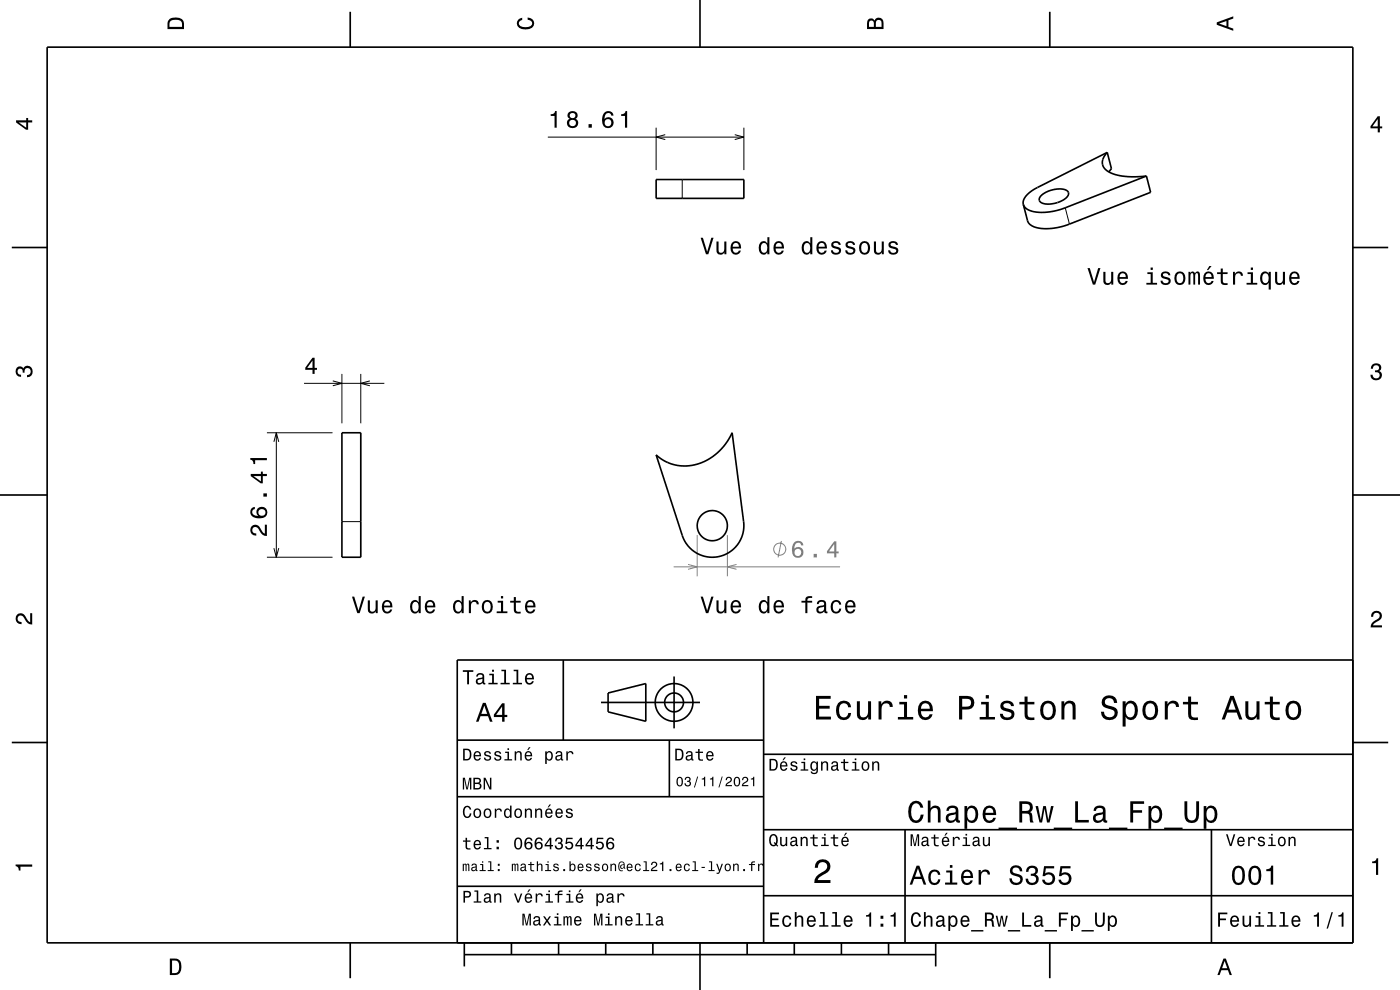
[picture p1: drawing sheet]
<svg xmlns="http://www.w3.org/2000/svg" width="297mm" height="210mm" viewBox="0 0 297 210" stroke-linecap="round" stroke-linejoin="round" font-family="sans-serif">
<path d="M147.9 113.5v8.7M154.3 113.5v8.7" fill="none" stroke="#808080" stroke-width=".21"/>
<path d="M139.2 27.1v9M144.7 38.1v4M157.8 27.1v9M226 44.1l.9 3.4M72.5 79.3v10.5M76.5 79.3v10.5M56.6 91.8h13.9M56.6 118.2h13.9M72.5 110.6h4" fill="none" stroke="#000" stroke-width=".21"/>
<g fill="none" stroke="#000" stroke-width=".35">
<path d="M10 10h277v190h-277zM74.3 2.5v7.5M148.5 0v10M222.7 2.5v7.5M139.2 38.1h18.6v4h-18.6zM234.9 32.3l-14.8 7.5a4.4 4.4 0 0 0-3 3.3v.3M234.9 32.3l-.7 .9-.3 .9a2.55 2.55 0 0 0 2.1 2.7 15.6 15.6 0 0 0 7.2 .5M234.9 32.3l.9 3.5-.6 .7M243.2 37.3l.9 3.5-17.7 6.9-1.7 .5-1.9 .3a5 5 0 0 1-4.7-1.4l-1-3.7M243.2 37.3l-17.7 7-1.9 .5-1.7 .2a5 5 0 0 1-4.7-1.3l-.1-.3M2.5 52.5h7.5M220.9 41.5a5.4 5.4 0 0 1 5.5-1l.2 .3a1.73 1.73 0 0 1-1.4 1.8 4.8 4.8 0 0 1-4.6 .2l-.1-.6z"/>
<path d="M287 52.5h7.5M72.5 91.8h4v26.4h-4zM139.2 96.5a9.6 9.6 0 0 0 13.4-.9l1.5-1.7 1.2-2.1 2.5 18.8a6.7 6.7 0 0 1-5.2 7.4 6.7 6.7 0 0 1-7.9-4.4zM0 105h10M287 105h10M119.5 140v17M162 140v60M287 140h-190v60M2.5 157.5h7.5M97 157h65M127.5 149h21M129 147l8-2v8l-8-2z"/>
<path d="M142 157v12M143 143.5v11M287 157.5h7.5M97 169h65M162 176h125M162 160h125M192 176v24M257 176v24M97 188h65M162 190h125M74.3 200v7.5M98.5 202.5h100"/>
<path d="M98.5 200v5M108.5 200v2.5M118.5 200v2.5M128.5 200v2.5M138.5 200v2.5M148.5 200v10M158.5 200v2.5M168.5 200v2.5M178.5 200v2.5M188.5 200v2.5M198.5 200v5M222.7 200v7.5"/>
<circle cx="151.1" cy="111.5" r="3.2"/>
<circle cx="143" cy="149" r="2"/>
<circle cx="143" cy="149" r="4"/>
</g>
<g fill="#000">
<path d="M36 4a2.18 2.18 0 0 0-.5 2.2h3.5v-1.2a1.43 1.43 0 0 0-1.7-1.3zM36.3 4.4a2.15 2.15 0 0 1 2.2 .3l.1 1h-2.6v-1z" fill-rule="evenodd"/>
<path d="M109.9 4.2l.9-.4v.4a.7 .7 0 0 0-.7 .5 .7 .7 0 0 0 .3 .8 1.7 1.7 0 0 0 2.5-.5 .9 .9 0 0 0-1-.8v-.5a1.24 1.24 0 0 1 1.4 1.1 1.24 1.24 0 0 1-1 1.4 2.22 2.22 0 0 1-2.5-.7l-.2-.5z" fill-rule="evenodd"/>
<path d="M184.2 4.2l-.3 .7v1.3h3.5v-1.3a.98 .98 0 0 0-.7-1.1 .98 .98 0 0 0-1.2 .6 .84 .84 0 0 0-1.3-.2zM184.5 4.5a.54 .54 0 0 1 .6-.1 .54 .54 0 0 1 .3 .6v.7h-1zM185.9 4.4a.62 .62 0 0 1 .8-.1 .62 .62 0 0 1 .3 .6v.8h-1.2z" fill-rule="evenodd"/>
<path d="M258.1 4.7v.6l3.5 1.2v-.4l-1-.4v-1.4l1-.4v-.4zM258.6 5l1.6-.5v1z" fill-rule="evenodd"/>
<path d="M3.4 25.5v.5l2.1 1.5h.5v-1.5h.8v-.5h-.8v-.5h-.4v.5zM4 26h1.6v1.1z" fill-rule="evenodd"/>
<path d="M292.3 24.7l-1.6 2.1v.4h1.6v.9h.4v-.9h.5v-.4h-.5v-2.1zM292.3 25.2v1.6h-1.1z" fill-rule="evenodd"/>
<path d="M291.1 77.4a1.08 1.08 0 0 1 1.4-.2 1.08 1.08 0 0 1 .4 1.2l-.3 .3a1.06 1.06 0 0 1 .5 1.3 1.06 1.06 0 0 1-1.2 .7 1.1 1.1 0 0 1-1.2-1.2h.5a.71 .71 0 0 0 1 .8 .71 .71 0 0 0 .1-1.3h-.6v-.4a.61 .61 0 0 0 .8-.3 .61 .61 0 0 0-.2-.8 .61 .61 0 0 0-.9 .2l-.1 .5h-.5z" fill-rule="evenodd"/>
<path d="M3.6 78a.86 .86 0 0 1 1.4 .2 1.06 1.06 0 0 1 1.2-.6 1.06 1.06 0 0 1 .7 1.2 1.1 1.1 0 0 1-1.2 1.2v-.4a.71 .71 0 0 0 .8-1 .71 .71 0 0 0-1.3-.1v.6h-.4a.61 .61 0 0 0-.3-.8 .61 .61 0 0 0-.8 .2 .61 .61 0 0 0 .2 .8l.6 .2v.4a1.15 1.15 0 0 1-1.2-.6 1.15 1.15 0 0 1 .3-1.3z" fill-rule="evenodd"/>
<path d="M3.6 130.4a1.22 1.22 0 0 1 2 .7l.4 .6 .4 .3v-1.9h.4v2.4a1.8 1.8 0 0 1-1.7-1.4 .71 .71 0 0 0-.9-.5 .71 .71 0 0 0-.5 .8 .71 .71 0 0 0 .9 .5v.5a1.18 1.18 0 0 1-1.2-.7 1.18 1.18 0 0 1 .2-1.3z" fill-rule="evenodd"/>
<path d="M148.6 126.6l1.2 3.5h.5l1.1-3.5h-.5l-.9 2.9-.9-2.9zM152 127.4v1.7a.89 .89 0 0 0 .6 1 .89 .89 0 0 0 1.1-.5v.5h.4v-2.7h-.4v1.5a.65 .65 0 0 1-.4 .8 .65 .65 0 0 1-.8-.3l-.1-2zM155.3 127.6a1.54 1.54 0 0 0 .8 2.6 1.06 1.06 0 0 0 1.1-.9h-.5l-.2 .3-.4 .2a.76 .76 0 0 1-.7-1h1.8a1.17 1.17 0 0 0-.5-1.3 1.17 1.17 0 0 0-1.4 .1zM155.6 127.9a.66 .66 0 0 1 .8-.2 .66 .66 0 0 1 .3 .8h-1.3zM161.2 127.6a1.57 1.57 0 0 0 .8 2.6l.5-.2 .3-.4v.5h.4v-3.7h-.4v1.4a.89 .89 0 0 0-1.6-.2zM161.6 127.9a.62 .62 0 0 1 .7-.2 .62 .62 0 0 1 .4 .6 1.12 1.12 0 0 1-.6 1.5 1.19 1.19 0 0 1-.5-1.9zM164.4 127.6a1.54 1.54 0 0 0 .8 2.6 1.05 1.05 0 0 0 1.1-.9h-.5l-.2 .3-.4 .2a.76 .76 0 0 1-.7-1h1.8a1.16 1.16 0 0 0-.5-1.3 1.16 1.16 0 0 0-1.4 .1zM164.7 127.9a.66 .66 0 0 1 .8-.2 .66 .66 0 0 1 .4 .8h-1.4zM170 127.4v.4h.8v2.3h.5v-2.3h1v-.4h-1v-.3l.3-.2h.7v-.4a1.04 1.04 0 0 0-1.5 .7v.2zM173.5 127.5l-.2 .6h.4a.55 .55 0 0 1 .7-.5 .55 .55 0 0 1 .3 .8h-.2a1 1 0 0 0-1 .2 1 1 0 0 0-.3 1.1 .94 .94 0 0 0 1.7 0l.1 .3 .5 .1v-.4h-.2v-.2v-1.4a1.02 1.02 0 0 0-.7-.8 1.02 1.02 0 0 0-1.1 .2zM173.7 129l1.1-.3a.77 .77 0 0 1-.2 .9 .77 .77 0 0 1-.9 0l-.1-.3zM176.5 127.6a1.53 1.53 0 0 0 .9 2.6 1.05 1.05 0 0 0 1.1-1.1h-.5a.67 .67 0 0 1-.6 .7 .67 .67 0 0 1-.7-.6 1.12 1.12 0 0 1 .7-1.6 .59 .59 0 0 1 .6 .7h.5a1.09 1.09 0 0 0-.8-1 1.09 1.09 0 0 0-1.2 .3zM179.6 127.6a1.54 1.54 0 0 0 .8 2.6 1.05 1.05 0 0 0 1.1-.9h-.5l-.2 .3-.4 .2a.76 .76 0 0 1-.7-1h1.8a1.16 1.16 0 0 0-.5-1.3 1.16 1.16 0 0 0-1.4 .1zM179.9 127.9a.66 .66 0 0 1 .8-.2 .66 .66 0 0 1 .3 .8h-1.3z" fill-rule="evenodd"/>
<path d="M291.2 129.9a1.18 1.18 0 0 1 1.9 .3 1.18 1.18 0 0 1-1 1.7l-.5 .3-.3 .5h1.9v.4h-2.4a1.8 1.8 0 0 1 1.4-1.8 .71 .71 0 0 0 .5-.8 .71 .71 0 0 0-.9-.5 .71 .71 0 0 0-.5 .8h-.4z" fill-rule="evenodd"/>
<path d="M98.2 158.8v2.5h.9a1.37 1.37 0 0 0 .7-2.2 1.56 1.56 0 0 0-1.6-.3zM98.6 159.1a.98 .98 0 0 1 1.1 .7 .98 .98 0 0 1-.6 1.2h-.5zM100.7 159.6a1.04 1.04 0 0 0-.2 1.2 1.04 1.04 0 0 0 1 .5l.5-.5h-.3l-.4 .3a.54 .54 0 0 1-.5-.7h1.3a.83 .83 0 0 0-.4-.9 .83 .83 0 0 0-1 .1zM100.9 159.7l.2-.1a.47 .47 0 0 1 .5 .1 .47 .47 0 0 1 .1 .5h-.9zM102.9 159.5l-.2 .1a.69 .69 0 0 0 .9 .9l.2 .1a.43 .43 0 0 1-.4 .5 .43 .43 0 0 1-.4-.4h-.3a.74 .74 0 0 0 .9 .7 .74 .74 0 0 0 .5-1l-1-.4a.38 .38 0 0 1 .3-.5 .38 .38 0 0 1 .4 .4h.3a.78 .78 0 0 0-1.2-.4zM105.1 159.5l-.2 .1a.69 .69 0 0 0 .9 .9l.2 .1a.43 .43 0 0 1-.4 .5 .43 .43 0 0 1-.5-.4h-.3a.74 .74 0 0 0 .9 .7 .74 .74 0 0 0 .5-1l-.9-.4a.38 .38 0 0 1 .3-.5 .38 .38 0 0 1 .4 .4h.3a.77 .77 0 0 0-1.2-.4zM107.2 159.4v.3h.5v1.3h-.7v.3h1.6v-.3h-.6v-1.6zM107.7 158.7v.4h.3v-.4zM109.2 159.4v1.9h.3v-1.1a.45 .45 0 0 1 .4-.6 .45 .45 0 0 1 .5 .5v1.2h.3v-1.3a.63 .63 0 0 0-.5-.7 .63 .63 0 0 0-.7 .4v-.3zM112.2 158.5l-.4 .6h.3l.5-.6zM111.5 159.6a1.04 1.04 0 0 0-.2 1.2 1.04 1.04 0 0 0 1.1 .5l.5-.5h-.3l-.5 .3a.54 .54 0 0 1-.5-.7h1.3a.83 .83 0 0 0-.4-.9 .83 .83 0 0 0-1 .1zM111.8 159.7l.1-.1a.48 .48 0 0 1 .5 .1 .48 .48 0 0 1 .2 .5h-1zM115.7 159.4v2.7h.3v-1.1a.66 .66 0 0 0 .7 .4 .66 .66 0 0 0 .5-.6 .91 .91 0 0 0 0-1.1 .91 .91 0 0 0-1-.3l-.2 .3v-.3zM116.1 159.8a.45 .45 0 0 1 .5-.2 .45 .45 0 0 1 .3 .4 .65 .65 0 0 1 .1 .8 .65 .65 0 0 1-.7 .2 .98 .98 0 0 1-.2-1.2zM118.1 159.5l-.2 .4h.3a.39 .39 0 0 1 .4-.3 .39 .39 0 0 1 .3 .5h-.1a.65 .65 0 0 0-1 .4 .65 .65 0 0 0 .6 .9l.6-.3 .1 .2h.4v-.2l-.2-.1v-1.1a.72 .72 0 0 0-.5-.6 .72 .72 0 0 0-.7 .2zM118.2 160.6l.8-.3a.55 .55 0 0 1-.2 .7 .55 .55 0 0 1-.6 0zM120.1 159.4v1.9h.4v-1.1a.47 .47 0 0 1 .2-.6 .47 .47 0 0 1 .6 .2v.2h.4a.64 .64 0 0 0-.5-.7 .64 .64 0 0 0-.8 .4v-.3z" fill-rule="evenodd"/>
<path d="M98.2 142.2v.3h.9v2.7h.4v-2.7h.9v-.3zM101.3 143l-.3 .5h.4a.47 .47 0 0 1 .5-.4 .47 .47 0 0 1 .4 .6l-.2 .1a.84 .84 0 0 0-1 .2 .84 .84 0 0 0 0 1.1 .9 .9 0 0 0 1.3-.2l.1 .2 .5 .1v-.3l-.3-.1v-1.3a.87 .87 0 0 0-1.4-.5zM101.4 144.3l.9-.3a.66 .66 0 0 1-.1 .7 .66 .66 0 0 1-.8 .1zM103.8 142.9v.3h.6v1.6h-.8v.4h2v-.4h-.8v-1.9zM104.4 142.1v.4h.4v-.4zM106.4 142.1v.3h.6v2.4h-.8v.4h1.9v-.4h-.7v-2.7zM109 142.1v.3h.6v2.4h-.8v.4h1.9v-.4h-.7v-2.7zM111.6 143.1a1.32 1.32 0 0 0 .7 2.1 .9 .9 0 0 0 .9-.7h-.3l-.2 .3-.4 .1a.65 .65 0 0 1-.6-.8h1.6a1 1 0 0 0-.4-1.2 1 1 0 0 0-1.3 .2zM111.9 143.3a.57 .57 0 0 1 .7-.1 .57 .57 0 0 1 .3 .6h-1.2z" fill-rule="evenodd"/>
<path d="M102.4 149.1l-1.4 4h.5l.4-1.2h1.6l.4 1.2h.6l-1.5-4zM102.7 149.7l.7 1.7h-1.3zM106.5 149.2l-1.7 2.4v.5h1.7v1h.5v-1h.6v-.5h-.6v-2.4zM106.5 149.9v1.7h-1.3z" fill-rule="evenodd"/>
<path d="M143.2 158.8v2.5h.9a1.37 1.37 0 0 0 .7-2.2 1.56 1.56 0 0 0-1.6-.3zM143.6 159.1a.98 .98 0 0 1 1.1 .7 .98 .98 0 0 1-.6 1.2h-.5zM145.7 159.5l-.2 .4h.3a.39 .39 0 0 1 .5-.3 .39 .39 0 0 1 .3 .5h-.2a.65 .65 0 0 0-.9 .4 .65 .65 0 0 0 .5 .9l.7-.3v.2h.4v-.2l-.1-.1-.1-1.1a.73 .73 0 0 0-.4-.6 .73 .73 0 0 0-.8 .2zM145.8 160.6l.8-.3a.55 .55 0 0 1-.1 .7 .55 .55 0 0 1-.7 0zM148.1 158.9v.5h-.5v.3h.5v1.3a.75 .75 0 0 0 1 .4v-.3a.48 .48 0 0 1-.7-.3v-1.1h.7v-.3h-.7v-.5zM150 159.6a1.04 1.04 0 0 0-.2 1.2 1.04 1.04 0 0 0 1.1 .5l.5-.5h-.4l-.4 .3a.54 .54 0 0 1-.5-.7h1.3a.83 .83 0 0 0-.4-.9 .83 .83 0 0 0-1 .1zM150.3 159.7l.1-.1a.48 .48 0 0 1 .5 .1 .48 .48 0 0 1 .2 .5h-1z" fill-rule="evenodd"/>
<path d="M173.1 147.6v5h3.2v-.6h-2.5v-1.7h2.2v-.6h-2.2v-1.5h2.4v-.6zM177.8 149.2a2.59 2.59 0 0 0 .5 3.4 1.58 1.58 0 0 0 2.3-1.4h-.6a.95 .95 0 0 1-.9 1 .95 .95 0 0 1-1-.9 1.59 1.59 0 0 1 .9-2.1 .85 .85 0 0 1 .9 .8h.7a1.56 1.56 0 0 0-1.1-1.3 1.56 1.56 0 0 0-1.7 .5zM181.8 148.8v2.5a1.27 1.27 0 0 0 .9 1.4 1.27 1.27 0 0 0 1.5-.7v.6h.6v-3.8h-.6v2.2a.92 .92 0 0 1-.6 1.1 .92 .92 0 0 1-1.2-.4v-2.9zM186.4 148.8v3.8h.6v-2.2a.95 .95 0 0 1 .5-1.1 .95 .95 0 0 1 1.2 .3l.1 .4h.6a1.28 1.28 0 0 0-1-1.4 1.28 1.28 0 0 0-1.4 .8v-.6zM190.8 148.9v.5h1v2.7h-1.3v.5h3.2v-.5h-1.3v-3.2zM191.8 147.4v.8h.6v-.8zM195.1 149.2a2.62 2.62 0 0 0 .5 3.4 1.57 1.57 0 0 0 2.2-1.1h-.6l-.3 .5-.5 .2a1.08 1.08 0 0 1-1-1.3h2.5a1.66 1.66 0 0 0-.7-2 1.66 1.66 0 0 0-2.1 .3zM195.6 149.5a.94 .94 0 0 1 1.2-.2 .94 .94 0 0 1 .5 1h-1.9zM203.5 147.6v5h.6v-2.1h.8a1.47 1.47 0 0 0 1.8-1.2 1.47 1.47 0 0 0-1.5-1.7zM204.1 148.2a1.6 1.6 0 0 1 1.8 .5 .86 .86 0 0 1 0 .9 .86 .86 0 0 1-.9 .3h-.9zM208.1 148.9v.5h1v2.7h-1.3v.5h3.3v-.5h-1.3v-3.2zM209.1 147.4v.8h.7v-.8zM212.6 148.9a1.08 1.08 0 0 0-.3 1.2 1.08 1.08 0 0 0 1 .7l1.1 .4a.57 .57 0 0 1 .2 .6 .57 .57 0 0 1-.5 .4 .96 .96 0 0 1-1.4-.8h-.6a1.6 1.6 0 0 0 1.3 1.4 1.6 1.6 0 0 0 1.7-.8 1.13 1.13 0 0 0-1-1.6l-1.1-.3-.2-.4a.87 .87 0 0 1 .9-.5 .87 .87 0 0 1 .8 .6h.6a1.41 1.41 0 0 0-2.1-1.1zM217.4 147.8v1.1h-1.1v.5h1.1v2.6l.2 .4 .4 .3h1.4v-.5a.97 .97 0 0 1-1.4-.5v-2.3h1.4v-.5h-1.4v-1.1zM221.1 149.2a2.56 2.56 0 0 0 .5 3.4 1.72 1.72 0 0 0 1.8-.2 1.72 1.72 0 0 0 .6-1.7 1.7 1.7 0 0 0-.9-1.9 1.7 1.7 0 0 0-2 .4zM221.6 149.6a.96 .96 0 0 1 1-.4 .96 .96 0 0 1 .7 .8 1.59 1.59 0 0 1-1 2.2 1.19 1.19 0 0 1-1-1.5zM225.2 148.8v3.8h.6v-2.2a.97 .97 0 0 1 .5-1.1 .97 .97 0 0 1 1.1 .2l.1 .7v2.4h.7v-2.5a1.27 1.27 0 0 0-.9-1.4 1.27 1.27 0 0 0-1.5 .6v-.5zM234.1 147.9a1.38 1.38 0 0 0-.3 1.5 1.38 1.38 0 0 0 1.3 .9 1.25 1.25 0 0 1 1.4 .9 1.15 1.15 0 0 1-1.3 .9 1.15 1.15 0 0 1-1-1.1h-.7a1.8 1.8 0 0 0 1.7 1.8 1.8 1.8 0 0 0 1.9-1.6 1.46 1.46 0 0 0-1.5-1.4l-.6-.2a.83 .83 0 0 1-.5-1.1 .83 .83 0 0 1 1.2-.3l.5 .5 .1 .4h.7a1.67 1.67 0 0 0-1-1.6 1.67 1.67 0 0 0-1.9 .4zM238.2 148.8v5.3h.6v-2.1a1.32 1.32 0 0 0 1.4 .7 1.32 1.32 0 0 0 1.1-1.1 2.43 2.43 0 0 0-.8-2.8 1.21 1.21 0 0 0-1.7 .5v-.5zM239.1 149.6a.9 .9 0 0 1 .9-.4 .9 .9 0 0 1 .7 .8 1.61 1.61 0 0 1-.9 2.2 1.18 1.18 0 0 1-1-1.5zM242.8 149.2a2.56 2.56 0 0 0 .5 3.4 1.72 1.72 0 0 0 1.8-.2 1.72 1.72 0 0 0 .6-1.7 1.7 1.7 0 0 0-.9-1.9 1.7 1.7 0 0 0-2 .4zM243.3 149.6a.96 .96 0 0 1 1-.4 .96 .96 0 0 1 .7 .8 1.59 1.59 0 0 1-1 2.2 1.19 1.19 0 0 1-1-1.5zM247.1 148.8v3.8h.6v-2.2a.95 .95 0 0 1 .5-1.1 .95 .95 0 0 1 1.2 .3l.1 .4h.6a1.28 1.28 0 0 0-1-1.4 1.28 1.28 0 0 0-1.4 .8v-.6zM252 147.8v1.1h-1v.5h1l.1 2.6 .2 .4 .4 .3h1.4v-.5a.97 .97 0 0 1-1.4-.5v-2.3h1.4v-.5h-1.4v-1.1zM261 147.6l-1.8 5h.6l.6-1.4h2l.5 1.4h.7l-1.9-5zM261.4 148.3l.7 2.2h-1.5zM264.2 148.8v2.5a1.27 1.27 0 0 0 .9 1.4 1.27 1.27 0 0 0 1.5-.7v.6h.6v-3.8h-.6v2.2a.92 .92 0 0 1-.6 1.1 .92 .92 0 0 1-1.1-.4l-.1-2.9zM269.4 147.8v1.1h-1.1v.5h1.1v2.6l.2 .4 .4 .3 .7 .1 .8-.1v-.5a.97 .97 0 0 1-1.4-.5l-.1-2.3h1.5v-.5h-1.5v-1.1zM273.1 149.2a2.56 2.56 0 0 0 .6 3.4 1.72 1.72 0 0 0 1.8-.2 1.72 1.72 0 0 0 .6-1.7 1.7 1.7 0 0 0-.9-1.9 1.7 1.7 0 0 0-2.1 .4zM273.6 149.6a.96 .96 0 0 1 1-.4 .96 .96 0 0 1 .7 .8 1.59 1.59 0 0 1-.9 2.2 1.19 1.19 0 0 1-1.1-1.5z" fill-rule="evenodd"/>
<path d="M98.2 165v2.5h.3v-2.3l.4 2.3h.3l.5-2.3v2.3h.3v-2.5h-.5l-.4 2.2-.5-2.2zM100.4 165v2.5h1a.7 .7 0 0 0 .7-.6 .7 .7 0 0 0-.4-.8 .61 .61 0 0 0 .3-.7 .61 .61 0 0 0-.7-.4zM100.8 165.3h.5a.38 .38 0 0 1 .4 .4 .38 .38 0 0 1-.5 .3h-.4zM100.8 166.3h.5a.44 .44 0 0 1 .5 .4 .44 .44 0 0 1-.5 .5h-.5zM102.6 165v2.5h.3v-2.1l1 2.1h.3v-2.5h-.3v2l-.9-2z" fill-rule="evenodd"/>
<path d="M98.8 177.7v.6h-.6v.3h.6v1.2a.75 .75 0 0 0 1 .4v-.3a.49 .49 0 0 1-.7-.2v-1.1h.7v-.3h-.7v-.6zM100.7 178.4a1.04 1.04 0 0 0-.2 1.2 1.04 1.04 0 0 0 1 .6l.5-.6h-.3l-.4 .3a.54 .54 0 0 1-.5-.6h1.3a.83 .83 0 0 0-.4-1 .83 .83 0 0 0-1 .1zM100.9 178.6l.2-.1a.47 .47 0 0 1 .5 0 .47 .47 0 0 1 .1 .5h-.9zM102.8 177.6v.2h.5v2.1h-.6v.3h1.6v-.3h-.7v-2.3zM105.3 179.6v.6h.5v-.6zM105.3 178.2v.6h.5v-.6zM109.3 178a1.44 1.44 0 0 0 .6 2.2 1.45 1.45 0 0 0 .7-2.2 .79 .79 0 0 0-1.3 0zM109.7 178h.5a1.69 1.69 0 0 1 0 1.9h-.5a1.69 1.69 0 0 1 0-1.9zM111.6 177.8a1.72 1.72 0 0 0 .1 2.3 .83 .83 0 0 0 1.1-.2 .83 .83 0 0 0-.1-1.1 .83 .83 0 0 0-1.1 0 .74 .74 0 0 1 .6-.9l.3 .1 .1 .3h.4a.8 .8 0 0 0-.6-.6 .8 .8 0 0 0-.8 .1zM111.6 179.4a.53 .53 0 0 1 1 0 .53 .53 0 0 1-1 0zM113.8 177.8a1.72 1.72 0 0 0 .1 2.3 .83 .83 0 0 0 1.1-.2 .83 .83 0 0 0-.1-1.1 .83 .83 0 0 0-1.1 0 .74 .74 0 0 1 .5-.9l.4 .1 .1 .3h.3a.8 .8 0 0 0-.5-.6 .8 .8 0 0 0-.8 .1zM113.7 179.4a.55 .55 0 0 1 1.1 0 .55 .55 0 0 1-1.1 0zM116.6 177.7l-1.1 1.5v.3h1.1v.7h.4v-.7h.3v-.3h-.3v-1.5zM116.6 178.1v1.1h-.8zM118 177.8l-.2 .7h.3a.44 .44 0 0 1 .2-.6 .44 .44 0 0 1 .6 .2 .44 .44 0 0 1-.2 .6h-.3v.3a.52 .52 0 0 1 .7 .3 .52 .52 0 0 1-.4 .7 .52 .52 0 0 1-.6-.4l-.1-.2h-.3a.84 .84 0 0 0 1.1 .8 .84 .84 0 0 0 .4-1.3l-.2-.1a.72 .72 0 0 0 .1-1.1 .72 .72 0 0 0-1.1 .1zM120.1 177.7l-.2 1.3h.3a.57 .57 0 0 1 .9-.1 .57 .57 0 0 1 0 .9 .57 .57 0 0 1-.9-.3h-.3a.86 .86 0 0 0 1.1 .8 .86 .86 0 0 0 .5-1.2 .86 .86 0 0 0-1.2-.4l.1-.7h1.1v-.3zM123.1 177.7l-1.1 1.5v.3h1.1v.7h.4v-.7h.3v-.3h-.3v-1.5zM123.1 178.1v1.1h-.8zM125.3 177.7l-1.1 1.5v.3h1.1v.7h.3v-.7h.4v-.3h-.4v-1.5zM125.3 178.1v1.1h-.8zM126.7 177.7l-.2 1.3h.2a.57 .57 0 0 1 .9-.1 .57 .57 0 0 1 0 .9 .57 .57 0 0 1-.9-.3h-.3a.86 .86 0 0 0 1.1 .8 .86 .86 0 0 0 .5-1.2 .86 .86 0 0 0-1.2-.4l.1-.7h1.1v-.3zM129 177.8a1.72 1.72 0 0 0 .1 2.3 .83 .83 0 0 0 1.1-.2 .83 .83 0 0 0-.2-1.1 .83 .83 0 0 0-1.1 0 .74 .74 0 0 1 .6-.9l.3 .1 .2 .3h.3a.8 .8 0 0 0-.5-.6 .8 .8 0 0 0-.8 .1zM128.9 179.4a.55 .55 0 0 1 1.1 0 .55 .55 0 0 1-1.1 0z" fill-rule="evenodd"/>
<path d="M98.4 171.2a1.45 1.45 0 0 0 .7 2.3 .94 .94 0 0 0 .9-1h-.3a.59 .59 0 0 1-.8 .7 1.31 1.31 0 0 1 .2-2l.3 .1 .2 .4h.4a.85 .85 0 0 0-.6-.8 .85 .85 0 0 0-1 .3zM100.6 171.7a1.04 1.04 0 0 0-.1 1.3 1.04 1.04 0 0 0 1.1 .5 1.04 1.04 0 0 0 .5-1.3 1.04 1.04 0 0 0-1.2-.7zM100.9 171.9a.48 .48 0 0 1 .5-.1 .48 .48 0 0 1 .3 .4 .66 .66 0 0 1 0 .7 .66 .66 0 0 1-.7 .3 .98 .98 0 0 1-.1-1.3zM102.8 171.7a1.04 1.04 0 0 0-.2 1.3 1.04 1.04 0 0 0 1.2 .5 1.04 1.04 0 0 0 .5-1.3 1.04 1.04 0 0 0-1.2-.7zM103 171.9a.48 .48 0 0 1 .5-.1 .48 .48 0 0 1 .4 .4 .66 .66 0 0 1 0 .7 .66 .66 0 0 1-.7 .3 .97 .97 0 0 1-.2-1.3zM105 171.5v2h.3v-1.1a.47 .47 0 0 1 .2-.6 .47 .47 0 0 1 .6 .2l.1 .1h.3a.64 .64 0 0 0-.5-.6 .64 .64 0 0 0-.7 .4v-.4zM107.1 171.7a1.06 1.06 0 0 0-.2 1.2 1.06 1.06 0 0 0 .9 .6l.4-.3v.3h.3v-2.6h-.3v.9a.63 .63 0 0 0-1.1-.1zM107.4 171.9a.44 .44 0 0 1 .4-.1 .44 .44 0 0 1 .4 .4 .65 .65 0 0 1 0 .7 .65 .65 0 0 1-.7 .3l-.2-.4zM109.3 171.7a1.04 1.04 0 0 0-.1 1.3 1.04 1.04 0 0 0 1.1 .5 1.04 1.04 0 0 0 .5-1.3 1.04 1.04 0 0 0-1.2-.7zM109.5 171.9a.48 .48 0 0 1 .6-.1 .48 .48 0 0 1 .3 .4 .66 .66 0 0 1 0 .7 .66 .66 0 0 1-.7 .3 .98 .98 0 0 1-.2-1.3zM111.4 171.5v2h.3v-1.1a.45 .45 0 0 1 .3-.7 .45 .45 0 0 1 .5 .6v1.2h.4v-1.3a.63 .63 0 0 0-.5-.7 .63 .63 0 0 0-.7 .3v-.3zM113.5 171.5v2h.3v-1.1a.45 .45 0 0 1 .3-.6 .45 .45 0 0 1 .6 .2v1.5h.3v-1.3a.63 .63 0 0 0-.4-.7 .63 .63 0 0 0-.8 .3v-.3zM116.5 170.7l-.3 .6h.2l.5-.6zM115.9 171.7a1.04 1.04 0 0 0-.2 1.2 1.04 1.04 0 0 0 1 .6l.5-.6h-.3l-.4 .4a.54 .54 0 0 1-.5-.7h1.2a.83 .83 0 0 0-.3-1 .83 .83 0 0 0-1 .1zM116.1 171.9l.2-.1a.47 .47 0 0 1 .4 .1 .47 .47 0 0 1 .2 .4h-.9zM118 171.7a1.04 1.04 0 0 0-.2 1.2 1.04 1.04 0 0 0 1.1 .6l.5-.6h-.3l-.5 .4a.53 .53 0 0 1-.5-.7h1.3a.83 .83 0 0 0-.3-1 .83 .83 0 0 0-1.1 .1zM118.3 171.9l.1-.1a.47 .47 0 0 1 .5 .1 .47 .47 0 0 1 .2 .4h-1zM120.2 171.6l-.1 .2a.69 .69 0 0 0 .8 .9l.3 .1a.43 .43 0 0 1-.4 .5 .43 .43 0 0 1-.5-.4h-.3a.74 .74 0 0 0 .9 .7 .74 .74 0 0 0 .5-1.1l-1-.3a.38 .38 0 0 1 .3-.5 .38 .38 0 0 1 .5 .3h.3a.77 .77 0 0 0-1.3-.4z" fill-rule="evenodd"/>
<path d="M143.7 165a1.16 1.16 0 0 0 .5 1.8 1.16 1.16 0 0 0 .5-1.8 .63 .63 0 0 0-1 0zM144 165.1l.2-.1a.98 .98 0 0 1 0 1.6l-.2-.1-.2-.3v-.7zM145.4 164.9l-.2 .5h.3a.35 .35 0 0 1 .2-.4 .35 .35 0 0 1 .4 .1 .35 .35 0 0 1-.1 .5h-.2v.2a.42 .42 0 0 1 .5 .4 .42 .42 0 0 1-.4 .5 .42 .42 0 0 1-.4-.6h-.3a.66 .66 0 0 0 .9 .7 .66 .66 0 0 0 .2-1.1 .58 .58 0 0 0 0-.9 .58 .58 0 0 0-.9 .1zM147.9 164.7l-.7 2.3h.2l.7-2.3zM148.9 165.1v.3h.4v1.4h.3v-2zM150.6 165.1v.3h.5v1.4h.2v-2zM153.1 164.7l-.7 2.3h.2l.7-2.3zM154.1 164.9l-.2 .6h.3a.4 .4 0 0 1 .3-.5 .4 .4 0 0 1 .5 .3 .4 .4 0 0 1-.3 .5l-.2 .1a.93 .93 0 0 0-.6 .9h1.4v-.3h-1.1l.5-.4a.67 .67 0 0 0 .5-1 .67 .67 0 0 0-1.1-.2zM155.8 165a1.15 1.15 0 0 0 .5 1.8 1.16 1.16 0 0 0 .5-1.8 .63 .63 0 0 0-1 0zM156.1 165.1l.2-.1a.98 .98 0 0 1 0 1.6l-.2-.1-.2-.3v-.7zM157.6 164.9l-.2 .6h.3a.4 .4 0 0 1 .3-.5 .4 .4 0 0 1 .5 .3 .4 .4 0 0 1-.3 .5l-.2 .1a.94 .94 0 0 0-.6 .9h1.3v-.3h-1l.4-.4a.67 .67 0 0 0 .6-1 .67 .67 0 0 0-1.1-.2zM159.3 165.1v.3h.5v1.4h.2v-2z" fill-rule="evenodd"/>
<path d="M163.2 161v2.5h.9a1.37 1.37 0 0 0 .7-2.2 1.58 1.58 0 0 0-1.6-.3zM163.6 161.3a.98 .98 0 0 1 1.1 .7 .98 .98 0 0 1-.6 1.2h-.5zM166.4 160.7l-.4 .6h.2l.5-.6zM165.7 161.7a1.04 1.04 0 0 0-.2 1.2 1.04 1.04 0 0 0 1 .6l.5-.6h-.3l-.4 .4a.54 .54 0 0 1-.5-.7h1.3a.83 .83 0 0 0-.4-1 .83 .83 0 0 0-1 .1zM165.9 161.9l.2-.1a.48 .48 0 0 1 .5 .1 .48 .48 0 0 1 .1 .4h-.9zM167.9 161.6l-.2 .2a.68 .68 0 0 0 .9 .9l.2 .1a.43 .43 0 0 1-.4 .5 .43 .43 0 0 1-.4-.4h-.3a.74 .74 0 0 0 .9 .7 .74 .74 0 0 0 .5-1.1l-1-.3a.38 .38 0 0 1 .3-.5 .38 .38 0 0 1 .4 .4l.3-.1a.78 .78 0 0 0-1.2-.4zM170 161.6v.3h.5v1.3h-.7v.3h1.7v-.3h-.7v-1.6zM170.5 160.9v.3h.3v-.3zM172.1 161.7a1.06 1.06 0 0 0-.2 1.2 1.06 1.06 0 0 0 .9 .6l.4-.3a.52 .52 0 0 1-.2 .7 .52 .52 0 0 1-.7-.3h-.3a.78 .78 0 0 0 .9 .6 .78 .78 0 0 0 .6-.8v-1.9h-.3v.4l-.2-.3a.64 .64 0 0 0-.9 .1zM172.4 161.9a.45 .45 0 0 1 .4-.1 .45 .45 0 0 1 .4 .4 .65 .65 0 0 1 0 .7 .65 .65 0 0 1-.7 .3l-.2-.4zM174.2 161.5v2h.3v-1.1a.45 .45 0 0 1 .3-.6 .45 .45 0 0 1 .5 .2l.1 1.5h.3v-1.3a.63 .63 0 0 0-.5-.7 .63 .63 0 0 0-.7 .3v-.3zM176.6 161.6l-.2 .5h.3a.39 .39 0 0 1 .4-.4 .39 .39 0 0 1 .3 .6h-.1a.65 .65 0 0 0-1 .4 .65 .65 0 0 0 .6 .8l.6-.3 .1 .2 .4 .1-.2-.4v-1a.73 .73 0 0 0-1.2-.5zM176.7 162.7l.8-.2a.55 .55 0 0 1-.2 .6 .55 .55 0 0 1-.6 .1zM178.9 161v.6h-.5v.3h.5l.1 1.3a.75 .75 0 0 0 1 .3v-.3a.48 .48 0 0 1-.7-.2v-1.1h.7v-.3h-.7v-.6zM180.8 161.6v.3h.5v1.3h-.6v.3h1.6v-.3h-.6v-1.6zM181.3 160.9v.3h.4v-.3zM183 161.7a1.04 1.04 0 0 0-.2 1.3 1.04 1.04 0 0 0 1.2 .5 1.04 1.04 0 0 0 .4-1.3 1.04 1.04 0 0 0-1.2-.7zM183.2 161.9a.48 .48 0 0 1 .5-.1 .48 .48 0 0 1 .4 .4 .66 .66 0 0 1 0 .7 .66 .66 0 0 1-.7 .3 .98 .98 0 0 1-.2-1.3zM185 161.5v2h.3v-1.1a.45 .45 0 0 1 .3-.6 .45 .45 0 0 1 .6 .2v1.5h.3v-1.3a.63 .63 0 0 0-.4-.7 .63 .63 0 0 0-.8 .3v-.3z" fill-rule="evenodd"/>
<path d="M163.4 177.2a1.45 1.45 0 0 0 .7 2.3l.5-.2 .3 .3 .2-.2-.3-.3a1.53 1.53 0 0 0-.5-2.2l-.6 .1zM163.8 177.3l.3-.1a1.21 1.21 0 0 1 .5 1.7l-.3-.3-.2 .2 .3 .3a.45 .45 0 0 1-.7-.1 1.62 1.62 0 0 1 .1-1.7zM165.5 177.5v1.3a.63 .63 0 0 0 .4 .7 .63 .63 0 0 0 .8-.3v.3h.3v-2h-.3v1.2a.46 .46 0 0 1-.3 .5 .46 .46 0 0 1-.6-.2v-1.5zM167.9 177.6l-.2 .5h.3a.39 .39 0 0 1 .5-.4 .39 .39 0 0 1 .2 .6h-.1a.65 .65 0 0 0-.9 .4 .65 .65 0 0 0 .5 .8l.6-.3 .1 .2 .4 .1v-.3h-.2v-1.1a.73 .73 0 0 0-1.2-.5zM168 178.7l.8-.2a.55 .55 0 0 1-.2 .6 .55 .55 0 0 1-.6 .1zM169.8 177.5v2h.4v-1.1a.45 .45 0 0 1 .2-.6 .45 .45 0 0 1 .6 .2v1.5h.3v-1.3a.63 .63 0 0 0-.4-.7 .63 .63 0 0 0-.8 .3v-.3zM172.4 177v.6h-.5v.3h.5l.1 1.3a.75 .75 0 0 0 1 .3v-.3a.49 .49 0 0 1-.7-.2v-1.1h.7v-.3h-.7v-.6zM174.3 177.6v.3h.5v1.3h-.6v.3h1.6v-.3h-.6v-1.6zM174.8 176.9v.3h.4v-.3zM176.8 177v.6h-.6v.3h.6v1.3a.74 .74 0 0 0 1 .3v-.3a.49 .49 0 0 1-.7-.2v-1.1h.7v-.3h-.7v-.6zM179.4 176.7l-.4 .6h.2l.5-.6zM178.7 177.7a1.04 1.04 0 0 0-.2 1.2 1.04 1.04 0 0 0 1 .6l.5-.6h-.3l-.4 .4a.54 .54 0 0 1-.5-.7h1.3a.83 .83 0 0 0-.4-1 .83 .83 0 0 0-1 .1zM178.9 177.9l.2-.1a.48 .48 0 0 1 .5 .1 .48 .48 0 0 1 .1 .4h-.9z" fill-rule="evenodd"/>
<path d="M193.2 177v2.5h.3v-2.3l.4 2.3h.3l.5-2.3v2.3h.3v-2.5h-.5l-.4 2.2-.5-2.2zM195.7 177.6l-.2 .5h.3a.39 .39 0 0 1 .5-.4 .39 .39 0 0 1 .3 .6h-.2a.65 .65 0 0 0-.9 .4 .65 .65 0 0 0 .5 .8l.7-.3v.2l.4 .1v-.3h-.1l-.1-1.1a.73 .73 0 0 0-1.2-.5zM195.8 178.7l.8-.2a.55 .55 0 0 1-.1 .6 .55 .55 0 0 1-.7 .1zM198.1 177v.6h-.5v.3h.5v1.3a.74 .74 0 0 0 1 .3v-.3a.49 .49 0 0 1-.7-.2v-1.1h.7v-.3h-.7v-.6zM200.7 176.7l-.4 .6h.3l.5-.6zM200 177.7a1.04 1.04 0 0 0-.2 1.2 1.04 1.04 0 0 0 1.1 .6l.5-.6h-.4l-.4 .4a.54 .54 0 0 1-.5-.7h1.3a.83 .83 0 0 0-.4-1 .83 .83 0 0 0-1 .1zM200.3 177.9l.1-.1a.48 .48 0 0 1 .5 .1 .48 .48 0 0 1 .2 .4h-1zM202.1 177.5v2h.3v-1.1a.47 .47 0 0 1 .3-.6 .47 .47 0 0 1 .6 .2v.1h.3a.64 .64 0 0 0-.4-.6 .64 .64 0 0 0-.8 .4v-.4zM204.3 177.6v.3h.5v1.3h-.6v.3h1.6v-.3h-.6v-1.6zM204.8 176.9v.3h.4v-.3zM206.6 177.6l-.2 .5h.3a.39 .39 0 0 1 .4-.4 .39 .39 0 0 1 .3 .6h-.1a.65 .65 0 0 0-1 .4 .65 .65 0 0 0 .6 .8l.6-.3 .1 .2 .4 .1v-.3h-.2v-1.1a.72 .72 0 0 0-.5-.6 .72 .72 0 0 0-.7 .1zM206.7 178.7l.8-.2a.55 .55 0 0 1-.2 .6 .55 .55 0 0 1-.6 .1zM208.5 177.5v1.3a.63 .63 0 0 0 .5 .7 .63 .63 0 0 0 .7-.3v.3h.3v-2h-.3v1.2a.46 .46 0 0 1-.3 .5 .46 .46 0 0 1-.6-.2v-1.5z" fill-rule="evenodd"/>
<path d="M193.1 170.5a3.6 3.6 0 0 0 0 3.5 1.6 1.6 0 0 0 1.9 .5 1.6 1.6 0 0 0 .9-1.7h-.6a1.06 1.06 0 0 1-1.4 1.1 2.68 2.68 0 0 1 0-3.4 .92 .92 0 0 1 1.4 .8h.6a1.53 1.53 0 0 0-1.1-1.4 1.53 1.53 0 0 0-1.7 .6zM196.8 169.8v4.7h.6v-2a.82 .82 0 0 1 .5-1 .82 .82 0 0 1 1 .4l.1 2.6h.5v-2.3a1.13 1.13 0 0 0-.7-1.3 1.13 1.13 0 0 0-1.4 .6v-1.7zM201.1 171.2l-.2 .3-.1 .5h.5a.71 .71 0 0 1 .8-.7 .71 .71 0 0 1 .5 1l-.2 .1a1.46 1.46 0 0 0-1.8 1.2 .93 .93 0 0 0 1.1 1l.6-.2 .5-.4 .1 .4 .8 .1v-.5h-.4v-2.1a1.31 1.31 0 0 0-2.2-.7zM201.3 173.1l1.4-.4a.99 .99 0 0 1-.2 1.1 .99 .99 0 0 1-1.2 .1l-.1-.4zM204.6 171v4.8h.6v-1.9a1.19 1.19 0 0 0 1.3 .7 1.19 1.19 0 0 0 .9-1.1 1.94 1.94 0 0 0-1.2-2.6 1.06 1.06 0 0 0-1 .6v-.5zM205.4 171.7a.81 .81 0 0 1 .9-.3 .81 .81 0 0 1 .6 .7 1.45 1.45 0 0 1-.8 2 1.52 1.52 0 0 1-.7-2.4zM208.8 171.4a1.98 1.98 0 0 0 1.1 3.2 1.36 1.36 0 0 0 1.4-1.1h-.6l-.3 .4-.5 .2a.97 .97 0 0 1-.9-1.2h2.3a1.5 1.5 0 0 0-.6-1.8 1.5 1.5 0 0 0-1.9 .3zM209.3 171.6a.85 .85 0 0 1 1-.1 .85 .85 0 0 1 .4 .9h-1.7zM211.8 175.5v.5h3.9v-.5zM216.2 170v4.5h.6v-1.9a1.39 1.39 0 0 1 1.6 .3l.2 1.6h.7l-.4-1.9-.4-.3a1.24 1.24 0 0 0 .6-1.5 1.24 1.24 0 0 0-1.3-.8zM216.8 170.5a1.4 1.4 0 0 1 1.6 .4 .78 .78 0 0 1 0 .9 .78 .78 0 0 1-.9 .2h-.7zM219.7 171l.8 3.5h.6l.5-3 .5 3h.6l.8-3.5h-.5l-.6 2.9-.5-2.9h-.6l-.5 2.9-.6-2.9zM223.5 175.5v.5h4v-.5zM228.1 170v4.5h2.9v-.6h-2.3v-3.9zM232.3 171.2l-.2 .3-.1 .5h.5a.71 .71 0 0 1 .9-.7 .71 .71 0 0 1 .5 1l-.3 .1a1.46 1.46 0 0 0-1.7 1.2 .93 .93 0 0 0 1 1l.6-.2 .5-.4 .2 .4 .7 .1v-.5h-.3l-.1-2.1a1.31 1.31 0 0 0-2.2-.7zM232.6 173.1l1.4-.4a.99 .99 0 0 1-.3 1.1 .99 .99 0 0 1-1.1 .1l-.2-.4zM235.3 175.5v.5h3.9v-.5zM239.8 170v4.5h.6v-2.1h1.9v-.5h-1.9v-1.4h2.3v-.5zM243.6 171v4.8h.6v-1.9a1.19 1.19 0 0 0 1.3 .7 1.19 1.19 0 0 0 1-1.1 1.94 1.94 0 0 0-1.3-2.6 1.06 1.06 0 0 0-1 .6v-.5zM244.5 171.7a.81 .81 0 0 1 .8-.3 .81 .81 0 0 1 .6 .7 1.45 1.45 0 0 1-.8 2 1.52 1.52 0 0 1-.6-2.4zM247 175.5v.5h3.9v-.5zM251.3 170v2.8a1.57 1.57 0 0 0 1.5 1.8 1.57 1.57 0 0 0 1.6-1.8v-2.8h-.6v2.8a.99 .99 0 0 1-1 1.2 .99 .99 0 0 1-.9-1.2v-2.8zM255.4 171v4.8h.5v-1.9a1.19 1.19 0 0 0 1.3 .7 1.19 1.19 0 0 0 1-1.1 1.94 1.94 0 0 0-1.3-2.6 1.07 1.07 0 0 0-1 .6v-.5zM256.2 171.7a.81 .81 0 0 1 .8-.3 .81 .81 0 0 1 .6 .7 1.45 1.45 0 0 1-.8 2 1.52 1.52 0 0 1-.6-2.4z" fill-rule="evenodd"/>
<path d="M260.1 177l.8 2.5h.4l.8-2.5h-.4l-.6 2.1-.7-2.1zM262.7 177.7a1.04 1.04 0 0 0-.2 1.2 1.04 1.04 0 0 0 1 .6l.5-.6h-.3l-.4 .4a.54 .54 0 0 1-.5-.7h1.3a.83 .83 0 0 0-.4-1 .83 .83 0 0 0-1 .1zM262.9 177.9l.2-.1a.48 .48 0 0 1 .5 .1 .48 .48 0 0 1 .1 .4h-.9zM264.8 177.5v2h.3v-1.1a.47 .47 0 0 1 .3-.6 .47 .47 0 0 1 .6 .2v.1h.3a.64 .64 0 0 0-.5-.6 .64 .64 0 0 0-.7 .4v-.4zM267 177.6l-.1 .2a.69 .69 0 0 0 .9 .9l.2 .1a.43 .43 0 0 1-.4 .5 .43 .43 0 0 1-.5-.4h-.3a.74 .74 0 0 0 .9 .7 .74 .74 0 0 0 .5-1.1l-.9-.3a.38 .38 0 0 1 .3-.5 .38 .38 0 0 1 .4 .4l.3-.1a.78 .78 0 0 0-1.3-.4zM269.2 177.6v.3h.5v1.3h-.7v.3h1.6v-.3h-.6v-1.6zM269.7 176.9v.3h.3v-.3zM271.3 177.7a1.04 1.04 0 0 0-.1 1.3 1.04 1.04 0 0 0 1.1 .5 1.04 1.04 0 0 0 .5-1.3 1.04 1.04 0 0 0-1.2-.7zM271.5 177.9a.48 .48 0 0 1 .6-.1 .48 .48 0 0 1 .3 .4 .67 .67 0 0 1 0 .7 .67 .67 0 0 1-.7 .3 .98 .98 0 0 1-.2-1.3zM273.3 177.5v2h.4v-1.1a.45 .45 0 0 1 .3-.7 .45 .45 0 0 1 .5 .6v1.2h.4v-1.3a.63 .63 0 0 0-.5-.7 .63 .63 0 0 0-.7 .3v-.3z" fill-rule="evenodd"/>
<path d="M3.3 183.4h3.5v.4h-2.5v.9h-.3a.77 .77 0 0 0-.7-1z" fill-rule="evenodd"/>
<path d="M98.2 183.2v1.6h.2v-1.2l.2-.2 .2 .2v1.2h.2v-1.2l.2-.2 .1 .3v1.1h.3l-.1-1.5-.2-.1-.3 .2-.3-.2-.3 .2v-.2zM100.2 183.3l-.2 .4h.2a.31 .31 0 0 1 .4-.3 .31 .31 0 0 1 .2 .4 .61 .61 0 0 0-.7 .2 .61 .61 0 0 0 0 .7 .6 .6 0 0 0 .8-.1l.1 .1 .3 .1-.1-.2-.1-1a.58 .58 0 0 0-.3-.4 .58 .58 0 0 0-.6 .1zM100.3 184.2l.6-.2v.2a.34 .34 0 0 1-.3 .4 .34 .34 0 0 1-.4-.4zM101.9 183.3v.2h.4v1.1h-.6v.2h1.3v-.2h-.5v-1.3zM102.3 182.7v.3h.2v-.3zM103.6 182.7v.2h.4v1.7h-.5v.2h1.3v-.2h-.6v-1.9zM105.6 184.3v.5h.4v-.5zM105.6 183.2v.5h.4v-.5zM108.6 183.2v1.6h.2v-1.2l.2-.2 .2 .2v1.2h.2v-1.2l.2-.2 .1 .3v1.1h.3v-1.3l-.2-.3-.4 .2-.3-.2-.3 .2v-.2zM110.6 183.3l-.2 .4h.3a.32 .32 0 0 1 .3-.3 .32 .32 0 0 1 .3 .4 .61 .61 0 0 0-.8 .2 .61 .61 0 0 0 0 .7 .6 .6 0 0 0 .8-.1l.1 .1 .3 .1-.1-.2v-1a.58 .58 0 0 0-.4-.4 .58 .58 0 0 0-.6 .1zM110.7 184.2l.6-.2v.2a.34 .34 0 0 1-.3 .4 .34 .34 0 0 1-.4-.4zM112.5 182.8v.5h-.4v.2h.4v1a.6 .6 0 0 0 .8 .3v-.2l-.5-.1-.1-.3v-.7h.6v-.2h-.6v-.5zM113.9 182.7v2.1h.2l.1-1.1 .4-.3 .2 .2v1.2h.3v-1a.5 .5 0 0 0-.4-.6 .5 .5 0 0 0-.6 .3v-.8zM115.7 183.3v.2h.4v1.1h-.5v.2h1.3v-.2h-.5v-1.3zM116.1 182.7v.3h.3v-.3zM117.5 183.3l-.1 .3 .1 .3 .8 .3a.35 .35 0 0 1-.3 .4 .35 .35 0 0 1-.4-.3h-.3a.59 .59 0 0 0 .8 .6 .59 .59 0 0 0 .4-.9l-.8-.2a.31 .31 0 0 1 .2-.4 .31 .31 0 0 1 .4 .2h.2a.62 .62 0 0 0-1-.3zM119.5 184.3v.5h.4v-.5zM120.8 182.7v2.1h.3v-.3a.53 .53 0 0 0 .5 .3 .53 .53 0 0 0 .5-.4 .69 .69 0 0 0-.1-.9 .69 .69 0 0 0-.8-.2l-.1 .2v-.8zM121.2 183.6l.1-.2a.56 .56 0 0 1 .5 .6 .56 .56 0 0 1-.5 .6l-.2-.3zM122.7 183.4a.83 .83 0 0 0-.2 .9 .83 .83 0 0 0 .9 .5l.4-.5-.8 .3-.2-.5h1v-.1a.64 .64 0 0 0-.3-.8 .64 .64 0 0 0-.8 .2zM122.9 183.5l.4-.1 .2 .5h-.7zM124.5 183.3l-.2 .3 .1 .3 .8 .3a.35 .35 0 0 1-.3 .4 .35 .35 0 0 1-.4-.3h-.2a.59 .59 0 0 0 .7 .6 .59 .59 0 0 0 .4-.9l-.8-.2a.31 .31 0 0 1 .3-.4 .31 .31 0 0 1 .3 .2h.3a.62 .62 0 0 0-1-.3zM126.2 183.3l-.2 .3 .2 .3 .7 .3a.35 .35 0 0 1-.3 .4 .35 .35 0 0 1-.3-.3h-.3a.59 .59 0 0 0 .7 .6 .59 .59 0 0 0 .4-.9l-.7-.2a.31 .31 0 0 1 .2-.4 .31 .31 0 0 1 .4 .2h.2a.62 .62 0 0 0-1-.3zM127.9 183.4a.83 .83 0 0 0-.2 1 .83 .83 0 0 0 .9 .4 .79 .79 0 0 0 .4-1.1 .79 .79 0 0 0-1.1-.3zM128.1 183.6l.1-.2a.56 .56 0 0 1 .6 .6 .56 .56 0 0 1-.6 .6l-.2-.3zM129.5 183.2v1.6h.3v-1.1l.4-.3 .2 .2v1.2h.3v-1a.51 .51 0 0 0-.4-.6 .51 .51 0 0 0-.6 .3v-.3zM131.4 182.9a1.49 1.49 0 0 0 .1 1.9h.6v-.2a.49 .49 0 0 1-.7-.4 .96 .96 0 0 1 .5-1.3l.3 .1 .1 .3a.65 .65 0 0 0-.7 .9l.3 .1 .4-.2 .2 .2 .1-.2a1.03 1.03 0 0 0-.9-1.4zM131.8 183.7l.5-.2-.1 .5-.4 .1zM133.1 183.4a.83 .83 0 0 0-.1 .9 .83 .83 0 0 0 .8 .5l.4-.5-.8 .3-.2-.5h1v-.1a.64 .64 0 0 0-.3-.8 .64 .64 0 0 0-.8 .2zM133.3 183.5l.4-.1 .2 .5h-.7zM134.8 183.4a.83 .83 0 0 0-.1 1 .83 .83 0 0 0 .9 .4l.3-.6h-.2l-.2 .4a.58 .58 0 0 1-.6-.6 .58 .58 0 0 1 .6-.6l.2 .3h.2a.63 .63 0 0 0-.4-.5 .63 .63 0 0 0-.7 .2zM136.5 182.7v.2h.4v1.7h-.5v.2h1.3v-.2h-.5v-1.9zM138.3 182.9l-.2 .6h.3a.4 .4 0 0 1 .3-.5 .4 .4 0 0 1 .5 .3 .4 .4 0 0 1-.3 .5l-.2 .1a.93 .93 0 0 0-.6 .9h1.3v-.3h-1l.4-.4a.67 .67 0 0 0 .6-1 .67 .67 0 0 0-1.1-.2zM140 183.1v.3h.5v1.4h.2v-2zM142 184.3v.5h.4v-.5zM143.5 183.4a.83 .83 0 0 0-.1 .9 .83 .83 0 0 0 .8 .5l.4-.5-.8 .3-.2-.5h1v-.1a.64 .64 0 0 0-.3-.8 .64 .64 0 0 0-.8 .2zM143.7 183.5l.4-.1 .3 .5h-.8zM145.2 183.4a.83 .83 0 0 0-.1 1 .83 .83 0 0 0 .9 .4l.3-.6h-.2l-.2 .4a.58 .58 0 0 1-.6-.6 .58 .58 0 0 1 .6-.6l.2 .3h.2a.63 .63 0 0 0-.4-.5 .63 .63 0 0 0-.7 .2zM147 182.7v.2h.4v1.7h-.6v.2h1.3v-.2h-.5v-1.9zM148.8 183.9v.2h.7v-.2zM150.4 182.7v.2h.4v1.7h-.5v.2h1.3v-.2h-.5v-1.9zM151.9 183.2l.6 1.7-.1 .2h-.4v.3h.4l.3-.2 .7-2h-.3l-.5 1.3-.4-1.3zM153.9 183.4a.83 .83 0 0 0-.1 1 .83 .83 0 0 0 .9 .4 .79 .79 0 0 0 .3-1.1 .79 .79 0 0 0-1.1-.3zM154.1 183.6l.1-.2a.56 .56 0 0 1 .6 .6 .56 .56 0 0 1-.6 .6l-.2-.3zM155.5 183.2v1.6h.3v-1.1l.4-.3 .3 .2v1.2h.2v-1a.51 .51 0 0 0-.3-.6 .51 .51 0 0 0-.6 .3v-.3zM157.7 184.3v.5h.4v-.5zM158.9 183.3v.2h.4v1.3h.3v-1.3h.6v-.2h-.6l.1-.3 .5-.1v-.2h-.3a.46 .46 0 0 0-.6 .6zM160.8 183.2v1.6h.3l.1-1.3 .4-.1 .2 .3h.2a.51 .51 0 0 0-.4-.5 .51 .51 0 0 0-.5 .3v-.3z" fill-rule="evenodd"/>
<path d="M98.3 189v2.5h.4v-1.1a.96 .96 0 0 0 1.2-.7 .67 .67 0 0 0-.7-.7zM98.7 189.3h.4a.43 .43 0 0 1 .5 .4 .43 .43 0 0 1-.5 .4h-.4zM100.6 188.9v.3h.5v2h-.6v.3h1.6v-.3h-.6v-2.3zM102.9 189.6l-.2 .5h.3a.39 .39 0 0 1 .5-.4 .39 .39 0 0 1 .2 .6h-.1a.65 .65 0 0 0-.9 .4 .65 .65 0 0 0 .5 .8l.6-.3 .1 .2 .4 .1v-.3h-.2v-1.1a.73 .73 0 0 0-1.2-.5zM103 190.7l.8-.2a.55 .55 0 0 1-.2 .6 .55 .55 0 0 1-.6 .1zM104.8 189.5v2h.4v-1.1a.45 .45 0 0 1 .2-.6 .45 .45 0 0 1 .6 .2v1.5h.3v-1.3a.63 .63 0 0 0-.4-.7 .63 .63 0 0 0-.8 .3v-.3zM109 189.5l.8 2h.3l.7-2h-.3l-.6 1.6-.5-1.6zM112.2 188.7l-.4 .6h.3l.5-.6zM111.5 189.7a1.04 1.04 0 0 0-.2 1.2 1.04 1.04 0 0 0 1.1 .6l.5-.6h-.3l-.5 .4a.54 .54 0 0 1-.5-.7h1.3a.83 .83 0 0 0-.4-1 .83 .83 0 0 0-1 .1zM111.8 189.9l.1-.1a.48 .48 0 0 1 .5 .1 .48 .48 0 0 1 .2 .4h-1zM113.6 189.5v2h.4v-1.1a.47 .47 0 0 1 .2-.6 .47 .47 0 0 1 .6 .2v.1h.4a.64 .64 0 0 0-.5-.6 .64 .64 0 0 0-.8 .4v-.4zM115.8 189.6v.3h.5v1.3h-.6v.3h1.6v-.3h-.6v-1.6zM116.3 188.9v.3h.4v-.3zM117.7 189.6v.3h.6v1.6h.3v-1.6h.7v-.3h-.7v-.3l.7-.1v-.3a.68 .68 0 0 0-.7 0 .68 .68 0 0 0-.3 .7zM120.2 189.6v.3h.5v1.3h-.7v.3h1.6v-.3h-.6v-1.6zM120.7 188.9v.3h.3v-.3zM123 188.7l-.3 .6h.2l.5-.6zM122.4 189.7a1.04 1.04 0 0 0-.2 1.2 1.04 1.04 0 0 0 1 .6l.5-.6h-.3l-.4 .4a.54 .54 0 0 1-.5-.7h1.2a.83 .83 0 0 0-.3-1 .83 .83 0 0 0-1 .1zM122.6 189.9l.2-.1a.48 .48 0 0 1 .5 .1 .48 .48 0 0 1 .1 .4h-.9zM126.5 189.5v2.7h.3v-1a.66 .66 0 0 0 .7 .3 .66 .66 0 0 0 .6-.6 .91 .91 0 0 0 0-1 .91 .91 0 0 0-1-.3l-.3 .2v-.3zM127 189.9a.45 .45 0 0 1 .5-.1 .45 .45 0 0 1 .3 .4v.3a.6 .6 0 0 1-.5 .8 .85 .85 0 0 1-.3-1.4zM128.9 189.6l-.2 .5h.3a.39 .39 0 0 1 .5-.4 .39 .39 0 0 1 .3 .6h-.2a.65 .65 0 0 0-.9 .4 .65 .65 0 0 0 .5 .8l.6-.3 .1 .2 .4 .1v-.3h-.2v-1.1a.73 .73 0 0 0-1.2-.5zM129 190.7l.8-.2a.55 .55 0 0 1-.1 .6 .55 .55 0 0 1-.7 .1zM131 189.5v2h.3v-1.1a.47 .47 0 0 1 .3-.6 .47 .47 0 0 1 .6 .2v.1h.3a.64 .64 0 0 0-.5-.6 .64 .64 0 0 0-.7 .4v-.4z" fill-rule="evenodd"/>
<path d="M110.8 193.8v2.5h.3v-2.3l.5 2.3h.3l.4-2.3v2.3h.3v-2.5h-.4l-.5 2.2-.4-2.2zM113.4 194.5l-.2 .4h.2a.39 .39 0 0 1 .5-.3 .39 .39 0 0 1 .3 .5h-.1a.65 .65 0 0 0-1 .4 .65 .65 0 0 0 .6 .9l.6-.3 .1 .2h.4v-.2l-.2-.1v-1.1a.73 .73 0 0 0-1.2-.4zM113.5 195.6l.8-.3a.55 .55 0 0 1-.2 .7 .55 .55 0 0 1-.6 0zM115.2 194.4l.7 .9-.7 1h.3l.5-.7 .6 .7h.3l-.7-1 .7-.9h-.4l-.4 .7-.5-.7zM117.6 194.4v.3h.5v1.3h-.6v.3h1.6v-.3h-.6v-1.6zM118.1 193.7v.4h.4v-.4zM119.5 194.4v1.9h.3v-1.5l.2-.2h.2l.1 .2v1.5h.2l.1-1.5 .2-.2 .2 .4v1.3h.3v-1.3a.5 .5 0 0 0-.4-.7l-.4 .3-.3-.3-.4 .3v-.2zM122 194.6a1.04 1.04 0 0 0-.2 1.2 1.04 1.04 0 0 0 1 .5l.5-.5h-.3l-.4 .3a.54 .54 0 0 1-.5-.7h1.3a.83 .83 0 0 0-.4-.9 .83 .83 0 0 0-1 .1zM122.2 194.7l.2-.1a.48 .48 0 0 1 .5 .1 .48 .48 0 0 1 .1 .5h-.9zM126 193.8v2.5h.3v-2.3l.4 2.3h.4l.4-2.3v2.3h.3v-2.5h-.4l-.5 2.2-.5-2.2zM128.5 194.4v.3h.5v1.3h-.7v.3h1.7v-.3h-.7v-1.6zM129 193.7v.4h.3v-.4zM130.5 194.4v1.9h.3v-1.1a.45 .45 0 0 1 .3-.6 .45 .45 0 0 1 .6 .3v1.4h.3v-1.3a.63 .63 0 0 0-.4-.7 .63 .63 0 0 0-.8 .4v-.3zM132.8 194.6a1.04 1.04 0 0 0-.2 1.2 1.04 1.04 0 0 0 1.1 .5l.5-.5h-.3l-.5 .3a.54 .54 0 0 1-.5-.7h1.3a.83 .83 0 0 0-.3-.9 .83 .83 0 0 0-1.1 .1zM133.1 194.7l.1-.1a.48 .48 0 0 1 .5 .1 .48 .48 0 0 1 .2 .5h-1zM135 193.7v.3h.5v2h-.7v.3h1.6v-.3h-.6v-2.3zM137.1 193.7v.3h.5v2h-.6v.3h1.6v-.3h-.6v-2.3zM139.4 194.5l-.2 .4h.3a.39 .39 0 0 1 .5-.3 .39 .39 0 0 1 .2 .5h-.1a.65 .65 0 0 0-.9 .4 .65 .65 0 0 0 .5 .9l.6-.3 .1 .2h.4v-.2l-.2-.1v-1.1a.73 .73 0 0 0-1.2-.4zM139.5 195.6l.8-.3a.55 .55 0 0 1-.2 .6 .55 .55 0 0 1-.6 .1z" fill-rule="evenodd"/>
<path d="M163.4 193.6v3h1.9v-.4h-1.5v-1h1.3v-.4h-1.3v-.9h1.5v-.3zM166.2 194.5a1.31 1.31 0 0 0 .7 2.2 .9 .9 0 0 0 1-1h-.4a.57 .57 0 0 1-.5 .6 .57 .57 0 0 1-.6-.5 .81 .81 0 0 1-.1-.9 .81 .81 0 0 1 .9-.4l.3 .5h.4a.94 .94 0 0 0-.7-.8 .94 .94 0 0 0-1 .3zM168.6 193.5v3.1h.4v-1.4a.54 .54 0 0 1 .3-.6 .54 .54 0 0 1 .7 .3v1.7h.4v-1.6a.76 .76 0 0 0-.5-.8 .76 .76 0 0 0-.9 .4v-1.1zM171.4 194.5a1.32 1.32 0 0 0 .7 2.2 .91 .91 0 0 0 .9-.8h-.3l-.2 .3-.4 .1a.65 .65 0 0 1-.6-.8h1.6a1 1 0 0 0-.5-1.1 1 1 0 0 0-1.2 .1zM171.7 194.7a.57 .57 0 0 1 .7-.1 .57 .57 0 0 1 .3 .6h-1.2zM174 193.5v.3h.6v2.5h-.8v.3h1.9v-.3h-.7v-2.8zM176.6 193.5v.3h.6v2.5h-.8v.3h1.9v-.3h-.7v-2.8zM179.2 194.5a1.32 1.32 0 0 0 .7 2.2 .91 .91 0 0 0 .9-.8h-.3l-.2 .3-.4 .1a.65 .65 0 0 1-.5-.8h1.5a1 1 0 0 0-.4-1.1 1 1 0 0 0-1.3 .1zM179.5 194.7a.57 .57 0 0 1 .7-.1 .57 .57 0 0 1 .3 .6h-1.1z" fill-rule="evenodd"/>
<path d="M173.3 182.7a1.62 1.62 0 0 1 2.4-.1 1.62 1.62 0 0 1-.1 2.4l-.5 .3a2.45 2.45 0 0 0-1.6 1.4h2.7v.6h-3.5a2.58 2.58 0 0 1 2.1-2.5 1.02 1.02 0 0 0 .7-1.2 1.02 1.02 0 0 0-1.2-.7 1.02 1.02 0 0 0-.8 1.2h-.6l.1-.8z" fill-rule="evenodd"/>
<path d="M183.7 194.1v.3h.7v2.2h.4v-3h-.3a.66 .66 0 0 1-.8 .5zM186.8 195.9v.7h.6v-.7zM186.8 194.3v.6h.6v-.6zM188.9 194.1v.3h.7v2.2h.4v-3h-.3a.66 .66 0 0 1-.8 .5z" fill-rule="evenodd"/>
<path d="M194.4 183.6l-1.4 4h.5l.4-1.1h1.6l.5 1.1h.5l-1.5-4zM194.7 184.2l.7 1.8h-1.3zM197.3 184.9a1.75 1.75 0 0 0 .9 2.9 1.21 1.21 0 0 0 1.3-1.3h-.5a.76 .76 0 0 1-.7 .8 .76 .76 0 0 1-.8-.7 1.28 1.28 0 0 1 .7-1.7 .68 .68 0 0 1 .8 .7h.5a1.25 1.25 0 0 0-.9-1.1 1.25 1.25 0 0 0-1.3 .4zM200.7 184.7v.4h.8v2.1h-1v.4h2.6v-.4h-1.1v-2.5zM201.5 183.5v.6h.5v-.6zM204.2 184.9a1.77 1.77 0 0 0 .9 2.9 1.21 1.21 0 0 0 1.3-1h-.5l-.3 .4-.4 .1a.87 .87 0 0 1-.8-1.1h2a1.33 1.33 0 0 0-.5-1.5 1.33 1.33 0 0 0-1.7 .2zM204.6 185.1a.75 .75 0 0 1 .9-.1 .75 .75 0 0 1 .4 .8h-1.5zM207.6 184.5v3.1h.5v-1.7a.76 .76 0 0 1 .4-.9 .76 .76 0 0 1 1 .2v.3h.5a1.02 1.02 0 0 0-.8-1 1.02 1.02 0 0 0-1.1 .6v-.6zM214.6 183.9a1.1 1.1 0 0 0-.3 1.2 1.1 1.1 0 0 0 1.1 .7 .88 .88 0 0 1 1 1 .96 .96 0 0 1-1.1 .4 .96 .96 0 0 1-.7-.9h-.5a1.41 1.41 0 0 0 1.6 1.4 1.41 1.41 0 0 0 1.2-1.7 2.87 2.87 0 0 0-1.9-.9 .75 .75 0 0 1 .5-1.1 .75 .75 0 0 1 .9 .8h.5a1.33 1.33 0 0 0-.8-1.2 1.33 1.33 0 0 0-1.5 .3zM218 184l-.3 .4v.5h.5a.73 .73 0 0 1 .8-.9 .73 .73 0 0 1 .5 1.2l-.8 .1v.5a.82 .82 0 0 1 1 .4 .82 .82 0 0 1-.3 1 .82 .82 0 0 1-1.1-.2l-.2-.6h-.5a1.36 1.36 0 0 0 1.6 1.3 1.36 1.36 0 0 0 1-1.8l-.5-.4a1.03 1.03 0 0 0 .4-1.3 1.03 1.03 0 0 0-1.2-.6zM221.5 183.7l-.3 2.2h.4a.9 .9 0 0 1 1.4-.3 .9 .9 0 0 1 0 1.4 .9 .9 0 0 1-1.3-.1l-.1-.3h-.5a1.39 1.39 0 0 0 1.6 1.2 1.39 1.39 0 0 0 1.1-1.7 1.39 1.39 0 0 0-1.7-1l-.4 .2 .2-1.1h1.7v-.5zM225 183.7l-.4 2.2h.5a.9 .9 0 0 1 1.3-.3 .9 .9 0 0 1 .1 1.4 .9 .9 0 0 1-1.3-.1l-.1-.3h-.6a1.39 1.39 0 0 0 1.7 1.2 1.39 1.39 0 0 0 1.1-1.7 1.39 1.39 0 0 0-1.8-1l-.3 .2 .2-1.1h1.7v-.5z" fill-rule="evenodd"/>
<path d="M193.5 193.9a1.74 1.74 0 0 0 .8 2.8 1.14 1.14 0 0 0 1.1-1.2h-.4a.7 .7 0 0 1-.9 .7 1.78 1.78 0 0 1 0-2.3 .61 .61 0 0 1 .9 .6h.4a1.02 1.02 0 0 0-.7-1 1.02 1.02 0 0 0-1.2 .4zM196 193.5v3.1h.4v-1.4a.55 .55 0 0 1 .3-.6 .55 .55 0 0 1 .7 .3v1.7h.4v-1.6a.76 .76 0 0 0-.5-.8 .76 .76 0 0 0-.9 .4v-1.1zM198.9 194.4l-.3 .5h.4a.47 .47 0 0 1 .5-.4 .47 .47 0 0 1 .4 .6l-.2 .1a.84 .84 0 0 0-1 .2 .84 .84 0 0 0 0 1.1 .91 .91 0 0 0 1.3-.2l.1 .2 .5 .1v-.3l-.3-.1v-1.3a.87 .87 0 0 0-1.4-.5zM199 195.7l.9-.3a.66 .66 0 0 1-.1 .7 .66 .66 0 0 1-.8 .1zM201.2 194.3v3.2h.4v-1.3a.79 .79 0 0 0 .8 .4 .79 .79 0 0 0 .7-.7 1.14 1.14 0 0 0 0-1.2 1.14 1.14 0 0 0-1.1-.5l-.4 .4v-.3zM201.7 194.7a.54 .54 0 0 1 .6-.2 .54 .54 0 0 1 .4 .5 .97 .97 0 0 1-.5 1.3 1.01 1.01 0 0 1-.5-1.6zM204 194.5a1.32 1.32 0 0 0 .7 2.2 .91 .91 0 0 0 .9-.8h-.3l-.2 .3-.4 .1a.64 .64 0 0 1-.6-.8h1.6a1 1 0 0 0-.4-1.2 1 1 0 0 0-1.3 .2zM204.3 194.7a.57 .57 0 0 1 .7-.1 .57 .57 0 0 1 .3 .6h-1.2zM206 197.3v.3h2.6v-.3zM209 193.6v3h.4v-1.3l.9 .1 .2 1.2h.5l-.3-1.3-.2-.2a.83 .83 0 0 0 .3-1 .83 .83 0 0 0-.8-.5zM209.4 193.9a.94 .94 0 0 1 1 .3 .52 .52 0 0 1 0 .6 .52 .52 0 0 1-.6 .1h-.4zM211.2 194.3l.6 2.3h.4l.3-2 .4 2h.3l.6-2.3h-.4l-.4 1.9-.3-1.9h-.4l-.3 1.9-.4-1.9zM213.8 197.3v.3h2.6v-.3zM216.8 193.6v3h2v-.4h-1.6v-2.6zM219.7 194.4l-.2 .5h.3a.47 .47 0 0 1 .6-.4 .47 .47 0 0 1 .3 .6l-.2 .1a.84 .84 0 0 0-1 .2 .84 .84 0 0 0 0 1.1 .91 .91 0 0 0 1.3-.2l.1 .2 .5 .1v-.3l-.2-.1-.1-1.3a.87 .87 0 0 0-.5-.7 .87 .87 0 0 0-.9 .2zM219.8 195.7l1-.3a.66 .66 0 0 1-.2 .7 .66 .66 0 0 1-.8 .1zM221.6 197.3v.3h2.6v-.3zM224.6 193.6v3h.4v-1.4h1.3v-.4h-1.3v-.9h1.6v-.3zM227.2 194.3v3.2h.4v-1.3a.79 .79 0 0 0 .9 .4 .79 .79 0 0 0 .6-.7 1.13 1.13 0 0 0 0-1.2 1.13 1.13 0 0 0-1-.5l-.5 .4v-.3zM227.8 194.7a.53 .53 0 0 1 .5-.2 .53 .53 0 0 1 .4 .5 .78 .78 0 0 1 .1 .9 .78 .78 0 0 1-.9 .4 1.19 1.19 0 0 1-.1-1.6zM229.4 197.3v.3h2.6v-.3zM232.3 193.6v1.8a1.05 1.05 0 0 0 1 1.3 1.05 1.05 0 0 0 1.1-1.3v-1.8h-.4v1.9a.66 .66 0 0 1-.7 .8 .66 .66 0 0 1-.6-.8v-1.9zM235 194.3v3.2h.4v-1.3a.79 .79 0 0 0 .9 .4 .79 .79 0 0 0 .6-.7 1.13 1.13 0 0 0 0-1.2 1.13 1.13 0 0 0-1-.5l-.5 .4v-.3zM235.6 194.7a.54 .54 0 0 1 .6-.2 .54 .54 0 0 1 .3 .5 .78 .78 0 0 1 .1 .9 .78 .78 0 0 1-.9 .4 1.19 1.19 0 0 1-.1-1.6z" fill-rule="evenodd"/>
<path d="M258.4 193.6v3h.4v-1.4h1.3v-.4h-1.3v-.9h1.6v-.3zM261.2 194.5a1.32 1.32 0 0 0 .7 2.2 .91 .91 0 0 0 .9-.8h-.4l-.1 .3-.4 .1a.65 .65 0 0 1-.6-.8h1.6a1 1 0 0 0-.5-1.2 1 1 0 0 0-1.2 .2zM261.5 194.7a.57 .57 0 0 1 .7-.1 .57 .57 0 0 1 .3 .6h-1.2zM263.6 194.3v1.5a.76 .76 0 0 0 .5 .8 .76 .76 0 0 0 .9-.4v.4h.4v-2.3h-.4v1.3a.55 .55 0 0 1-.3 .7 .55 .55 0 0 1-.7-.3v-1.7zM266.4 194.3v.4h.6v1.6h-.8v.3h2v-.3h-.8v-2zM267 193.5v.4h.4v-.4zM269 193.5v.3h.6v2.5h-.8v.3h1.9v-.3h-.7v-2.8zM271.6 193.5v.3h.6v2.5h-.8v.3h1.9v-.3h-.7v-2.8zM274.2 194.5a1.32 1.32 0 0 0 .7 2.2 .91 .91 0 0 0 .9-.8h-.3l-.2 .3-.4 .1a.65 .65 0 0 1-.5-.8h1.5a1 1 0 0 0-.4-1.1 1 1 0 0 0-1.3 .1zM274.5 194.7a.57 .57 0 0 1 .7-.1 .57 .57 0 0 1 .3 .6h-1.1z" fill-rule="evenodd"/>
<path d="M261.7 184.1a3.5 3.5 0 0 0 0 3.1 1.29 1.29 0 0 0 1.4 .5 1.29 1.29 0 0 0 .9-1.1 2.64 2.64 0 0 0-.7-2.9l-.6-.1-.6 .1zM262.4 184.2h.7a2.72 2.72 0 0 1 0 3h-.7a2.7 2.7 0 0 1 0-3zM265.2 184.1a3.5 3.5 0 0 0 0 3.1 1.3 1.3 0 0 0 1.4 .5 1.3 1.3 0 0 0 .9-1.1 2.64 2.64 0 0 0-.7-2.9l-.6-.1-.6 .1zM265.8 184.2h.8a2.7 2.7 0 0 1 0 3h-.8a2.72 2.72 0 0 1 0-3zM268.6 184.4v.4h1v2.8h.5v-4h-.4a.88 .88 0 0 1-1.1 .8z" fill-rule="evenodd"/>
<path d="M278.7 194.1v.3h.7v2.2h.4v-3h-.3a.66 .66 0 0 1-.8 .5zM282.5 193.5l-1.1 3.5h.3l1.1-3.5zM283.9 194.1v.3h.7v2.2h.4v-3h-.3a.66 .66 0 0 1-.8 .5z" fill-rule="evenodd"/>
<path d="M291.1 182.7a.77 .77 0 0 0 .9-.6h.4v3.5h-.5v-2.5h-.8z" fill-rule="evenodd"/>
<path d="M36 203.3v3.5h1.2a1.42 1.42 0 0 0 1.3-1.7 1.38 1.38 0 0 0-1.3-1.8zM36.5 203.8h1a1.89 1.89 0 0 1 0 2.5l-1 .1z" fill-rule="evenodd"/>
<path d="M259.5 203.3l-1.2 3.5h.4l.4-1h1.4l.4 1h.4l-1.2-3.5zM259.8 203.8l.5 1.6h-1z" fill-rule="evenodd"/>
</g>
<path d="M168.5 115a2.39 2.39 0 0 0 .2 3.2 1.16 1.16 0 0 0 1.5-.3 1.16 1.16 0 0 0-.1-1.5 1.16 1.16 0 0 0-1.6 0 1.02 1.02 0 0 1 .8-1.3 .58 .58 0 0 1 .7 .6h.4a1.12 1.12 0 0 0-.7-.9 1.12 1.12 0 0 0-1.2 .2zM168.5 117.2a.75 .75 0 0 1 1.5 0 .75 .75 0 0 1-1.5 0zM172.6 117.5v.7h.7v-.7zM177 114.8l-1.6 2.1v.5h1.6v.8h.4v-.8h.5v-.4h-.5v-2.2zM177 115.4v1.6h-1.1z" fill-rule="evenodd" fill="#808080"/>
<g fill="none" stroke="#808080" stroke-width=".21">
<path d="M146 119.7l1.9 .5-1.9 .6M156.2 119.7l-1.9 .5 1.9 .6M165.8 114.7l-.7 3.5M142.9 120.2h35.3"/>
<circle cx="165.4" cy="116.5" r="1.28"/>
</g>
<g fill="#000">
<path d="M116.8 24.2v.4h.8v2.5h.5v-3.5h-.3a.77 .77 0 0 1-1 .6zM120.7 23.8a.83 .83 0 0 0 .1 1.4 1.11 1.11 0 0 0-.4 1.5 1.11 1.11 0 0 0 1.6 .4 1.03 1.03 0 0 0 .7-.9 1.03 1.03 0 0 0-.6-1 .89 .89 0 0 0 .4-1.1 .89 .89 0 0 0-1-.5zM120.7 26.1a.75 .75 0 0 1 1.5 0 .75 .75 0 0 1-1.5 0zM120.9 24.5a.59 .59 0 0 1 1.1 0 .59 .59 0 0 1-1.1 0zM124.9 26.3v.8h.7v-.8zM128.3 23.8l-.5 .9a1.75 1.75 0 0 0 1.2 2.5 1.15 1.15 0 0 0 1.1-1.6 1.15 1.15 0 0 0-1.9-.4 1.02 1.02 0 0 1 .9-1.2 .59 .59 0 0 1 .6 .5h.5a1.11 1.11 0 0 0-.8-.9 1.11 1.11 0 0 0-1.1 .2zM128.2 26a.75 .75 0 0 1 1.5 0 .75 .75 0 0 1-1.5 0zM131.8 24.2v.4h.8v2.5h.4v-3.5h-.3a.77 .77 0 0 1-.9 .6z" fill-rule="evenodd"/>
<path d="M148.6 50.4l1.2 3.5h.5l1.1-3.5h-.5l-.9 3-.9-3zM152 51.2v1.8a.89 .89 0 0 0 .6 1 .89 .89 0 0 0 1.1-.5v.4h.4v-2.7h-.4v1.6a.65 .65 0 0 1-.4 .8 .65 .65 0 0 1-.8-.3l-.1-2.1zM155.3 51.5a1.54 1.54 0 0 0 .8 2.5 1.07 1.07 0 0 0 1.1-.8h-.5l-.2 .3-.4 .1a.76 .76 0 0 1-.7-.9h1.8a1.17 1.17 0 0 0-.5-1.4 1.17 1.17 0 0 0-1.4 .2zM155.6 51.7a.66 .66 0 0 1 .8-.1 .66 .66 0 0 1 .3 .7h-1.3zM161.2 51.5a1.58 1.58 0 0 0 .8 2.5l.5-.1 .3-.4v.4h.4v-3.6h-.4v1.3a.9 .9 0 0 0-1.6-.1zM161.6 51.8a.62 .62 0 0 1 .7-.2 .62 .62 0 0 1 .4 .5 1.12 1.12 0 0 1-.6 1.5 1.19 1.19 0 0 1-.5-1.8zM164.4 51.5a1.54 1.54 0 0 0 .8 2.5 1.06 1.06 0 0 0 1.1-.8h-.5l-.2 .3-.4 .1a.76 .76 0 0 1-.7-.9h1.8a1.16 1.16 0 0 0-.5-1.4 1.16 1.16 0 0 0-1.4 .2zM164.7 51.7a.66 .66 0 0 1 .8-.1 .66 .66 0 0 1 .4 .7h-1.4zM170.4 51.5a1.58 1.58 0 0 0 .7 2.5l.5-.1 .3-.4v.4h.4v-3.6h-.4v1.3a.89 .89 0 0 0-1.5-.1zM170.7 51.8a.62 .62 0 0 1 .7-.2 .62 .62 0 0 1 .4 .5 1.12 1.12 0 0 1-.6 1.5 1.19 1.19 0 0 1-.5-1.8zM173.5 51.5a1.54 1.54 0 0 0 .8 2.5 1.07 1.07 0 0 0 1.1-.8h-.5l-.2 .3-.4 .1a.76 .76 0 0 1-.6-.9h1.7a1.16 1.16 0 0 0-.5-1.4 1.16 1.16 0 0 0-1.4 .2zM173.8 51.7a.66 .66 0 0 1 .8-.1 .66 .66 0 0 1 .4 .7h-1.3zM176.6 51.4a.75 .75 0 0 0-.2 .8 .75 .75 0 0 0 .7 .5l.9 .3a.63 .63 0 0 1-.6 .7 .63 .63 0 0 1-.7-.6h-.4a1.07 1.07 0 0 0 1.2 .9 1.07 1.07 0 0 0 .9-1.2l-.4-.3-1.1-.4a.54 .54 0 0 1 .4-.6 .54 .54 0 0 1 .6 .5h.5a1.03 1.03 0 0 0-.7-.9 1.03 1.03 0 0 0-1.1 .3zM179.6 51.4a.75 .75 0 0 0-.2 .8 .75 .75 0 0 0 .7 .5l.9 .3a.63 .63 0 0 1-.6 .7 .63 .63 0 0 1-.7-.6h-.4a1.07 1.07 0 0 0 1.2 .9 1.07 1.07 0 0 0 .9-1.2l-.4-.3-1.1-.4a.53 .53 0 0 1 .4-.6 .53 .53 0 0 1 .7 .5h.4a1.03 1.03 0 0 0-.7-.9 1.03 1.03 0 0 0-1.1 .3zM182.6 51.5a1.53 1.53 0 0 0 .8 2.5 1.48 1.48 0 0 0 1.2-1.4 1.48 1.48 0 0 0-1.2-1.5l-.5 .1zM182.9 51.8a.67 .67 0 0 1 .7-.2 .67 .67 0 0 1 .5 .5 1.11 1.11 0 0 1-.7 1.5 1.17 1.17 0 0 1-.5-1.8zM185.4 51.2v1.8a.89 .89 0 0 0 .6 1 .89 .89 0 0 0 1.1-.5v.4h.4v-2.7h-.5v1.6a.64 .64 0 0 1-.3 .8 .64 .64 0 0 1-.8-.3l-.1-2.1zM188.7 51.4a.75 .75 0 0 0-.2 .8 .75 .75 0 0 0 .7 .5l.9 .3a.63 .63 0 0 1-.6 .7 .63 .63 0 0 1-.7-.6h-.4a1.07 1.07 0 0 0 1.2 .9 1.07 1.07 0 0 0 .9-1.2l-.4-.3-1.1-.4a.54 .54 0 0 1 .4-.6 .54 .54 0 0 1 .7 .5h.4a1.03 1.03 0 0 0-.7-.9 1.03 1.03 0 0 0-1.1 .3z" fill-rule="evenodd"/>
<path d="M230.7 56.9l1.1 3.5h.5l1.1-3.5h-.4l-.9 2.9-.9-2.9zM234.1 57.7v1.7a.89 .89 0 0 0 .6 1 .89 .89 0 0 0 1-.4v.4h.5v-2.7h-.5v1.5a.64 .64 0 0 1-.4 .8 .64 .64 0 0 1-.8-.3v-2zM237.4 58a1.54 1.54 0 0 0 .7 2.5 1.06 1.06 0 0 0 1.1-.9h-.4l-.2 .3-.4 .2a.76 .76 0 0 1-.7-1h1.8a1.16 1.16 0 0 0-.5-1.3 1.16 1.16 0 0 0-1.4 .2zM237.7 58.2a.66 .66 0 0 1 .8-.2 .66 .66 0 0 1 .3 .8h-1.3zM243.4 57.8v.3h.7v1.9h-.9v.4h2.3v-.4h-1v-2.2zM244.1 56.8v.5h.5v-.5zM246.5 57.8a.75 .75 0 0 0-.2 .8 .75 .75 0 0 0 .7 .5l.9 .4a.63 .63 0 0 1-.6 .6 .63 .63 0 0 1-.7-.6h-.4a1.07 1.07 0 0 0 1.2 1 1.07 1.07 0 0 0 .9-1.2l-.4-.4-1.1-.3a.54 .54 0 0 1 .4-.7 .54 .54 0 0 1 .7 .5h.4a1.03 1.03 0 0 0-.7-.9 1.03 1.03 0 0 0-1.1 .3zM249.4 58a1.53 1.53 0 0 0 .9 2.5 1.48 1.48 0 0 0 1.2-1.5 1.48 1.48 0 0 0-1.2-1.4l-.5 .1zM249.8 58.2a.67 .67 0 0 1 .7-.2 .67 .67 0 0 1 .5 .6 1.11 1.11 0 0 1-.7 1.5 1.17 1.17 0 0 1-.5-1.9zM252.1 57.7v2.7h.4v-1.8l.2-.6h.3l.1 .2 .1 2.2h.3l.1-2.1 .3-.4 .2 .2 .1 .4v1.9h.4v-1.9a.69 .69 0 0 0-.6-.9l-.5 .4-.2-.3-.3-.1-.5 .4v-.3zM256.5 56.4l-.5 .9h.3l.7-.9zM255.6 58a1.55 1.55 0 0 0 .8 2.5 1.07 1.07 0 0 0 1.1-.9h-.5l-.2 .3-.4 .2a.76 .76 0 0 1-.7-1h1.8a1.17 1.17 0 0 0-.5-1.3 1.17 1.17 0 0 0-1.4 .2zM255.9 58.2a.66 .66 0 0 1 .8-.2 .66 .66 0 0 1 .3 .8h-1.3zM259 57v.8h-.8v.3h.8v1.8a1.05 1.05 0 0 0 1.4 .5v-.3a.68 .68 0 0 1-1-.4v-1.6h1v-.3h-1v-.8zM261.6 57.7v2.7h.4v-1.6a.66 .66 0 0 1 .4-.8 .66 .66 0 0 1 .8 .3v.2h.5a.89 .89 0 0 0-.7-.9 .89 .89 0 0 0-1 .5v-.4zM264.7 57.8v.3h.7v1.9h-1v.4h2.3v-.4h-.9v-2.2zM265.3 56.8v.5h.5v-.5zM267.6 58a1.57 1.57 0 0 0 .8 2.5l.4-.1 .3-.4v1.4h.5v-3.7h-.5v.4l-.1-.2a.87 .87 0 0 0-1.4 .1zM268 58.2a.62 .62 0 0 1 .6-.2 .62 .62 0 0 1 .5 .6 1.12 1.12 0 0 1-.7 1.5 1.19 1.19 0 0 1-.4-1.9zM270.5 57.7v1.7a.89 .89 0 0 0 .6 1 .89 .89 0 0 0 1.1-.4v.4h.4v-2.7h-.4v1.5a.65 .65 0 0 1-.4 .8 .65 .65 0 0 1-.8-.3l-.1-2zM273.8 58a1.54 1.54 0 0 0 .8 2.5 1.07 1.07 0 0 0 1.1-.9h-.5l-.2 .3-.4 .2a.76 .76 0 0 1-.7-1h1.8a1.17 1.17 0 0 0-.5-1.3 1.17 1.17 0 0 0-1.4 .2zM274.1 58.2a.66 .66 0 0 1 .8-.2 .66 .66 0 0 1 .4 .8h-1.4z" fill-rule="evenodd"/>
<path d="M66.3 75.9l-1.5 2.1v.4h1.5v.9h.4v-.9h.5v-.4h-.5v-2.1zM66.3 76.5v1.5h-1.1z" fill-rule="evenodd"/>
<path d="M53.4 111.6a1.2 1.2 0 0 0-.2 1.4 1.2 1.2 0 0 0 1.2 .6v-.4a.71 .71 0 0 1-.9-.6 .71 .71 0 0 1 .5-.8 .71 .71 0 0 1 .9 .5 1.8 1.8 0 0 0 1.7 1.4v-2.4h-.4v1.9a2.2 2.2 0 0 1-1.2-1.5 1.11 1.11 0 0 0-1.6-.1zM53.4 107.8a1.33 1.33 0 0 0-.1 1.5 1.33 1.33 0 0 0 1.3 .6 1.63 1.63 0 0 0 2.1-1.2 1.15 1.15 0 0 0-1.6-1.2 1.15 1.15 0 0 0-.3 2 1.02 1.02 0 0 1-1.3-.9 .58 .58 0 0 1 .6-.6v-.5zM54.8 108.7a.75 .75 0 0 1 1.5 0 .75 .75 0 0 1-1.5 0zM55.9 104.7v.7h.7v-.7zM53.2 100.5v.5l2.1 1.5h.5v-1.5h.8v-.5h-.8v-.5h-.5v.5zM53.8 101h1.5v1.1zM53.1 97.2v.3a.77 .77 0 0 1 .7 .9h.3v-.8h2.5v-.4z" fill-rule="evenodd"/>
<path d="M74.7 126.6l1.1 3.5h.5l1.1-3.5h-.5l-.8 2.9-1-2.9zM78 127.4v1.7a.89 .89 0 0 0 .6 1 .89 .89 0 0 0 1.1-.5v.5h.4v-2.7h-.4v1.5a.65 .65 0 0 1-.4 .8 .65 .65 0 0 1-.8-.3v-2zM81.3 127.6a1.54 1.54 0 0 0 .8 2.6 1.06 1.06 0 0 0 1.1-.9h-.4l-.3 .3-.3 .2a.76 .76 0 0 1-.7-1h1.7a1.16 1.16 0 0 0-.4-1.3 1.16 1.16 0 0 0-1.5 .1zM81.7 127.9a.66 .66 0 0 1 .8-.2 .66 .66 0 0 1 .3 .8h-1.3zM87.3 127.6a1.57 1.57 0 0 0 .7 2.6l.5-.2 .3-.4v.5h.5v-3.7h-.5v1.4a.89 .89 0 0 0-1.5-.2zM87.6 127.9a.62 .62 0 0 1 .7-.2 .62 .62 0 0 1 .5 .6 1.12 1.12 0 0 1-.7 1.5 1.19 1.19 0 0 1-.5-1.9zM90.4 127.6a1.54 1.54 0 0 0 .8 2.6 1.05 1.05 0 0 0 1.1-.9h-.4l-.3 .3-.3 .2a.76 .76 0 0 1-.7-1h1.8a1.16 1.16 0 0 0-.5-1.3 1.16 1.16 0 0 0-1.5 .1zM90.8 127.9a.66 .66 0 0 1 .8-.2 .66 .66 0 0 1 .3 .8h-1.3zM96.4 127.6a1.57 1.57 0 0 0 .7 2.6l.5-.2 .3-.4v.5h.5v-3.7h-.5v1.4a.89 .89 0 0 0-1.5-.2zM96.7 127.9a.62 .62 0 0 1 .7-.2 .62 .62 0 0 1 .5 .6 1.12 1.12 0 0 1-.7 1.5 1.19 1.19 0 0 1-.5-1.9zM99.5 127.4v2.7h.4v-1.6a.66 .66 0 0 1 .4-.8 .66 .66 0 0 1 .8 .3v.2h.5a.89 .89 0 0 0-.7-.9 .89 .89 0 0 0-1 .5v-.4zM102.5 127.6a1.52 1.52 0 0 0 .9 2.6 1.48 1.48 0 0 0 1.1-1.5 1.48 1.48 0 0 0-1.1-1.4l-.5 .1zM102.8 127.9a.67 .67 0 0 1 .8-.2 .67 .67 0 0 1 .4 .6 1.11 1.11 0 0 1-.6 1.5 1.17 1.17 0 0 1-.6-1.9zM105.6 127.4v.4h.7v1.9h-.9v.4h2.2v-.4h-.9v-2.3zM106.3 126.4v.5h.4v-.5zM109 126.7v.7h-.8v.4h.8v1.8a1.04 1.04 0 0 0 1.5 .5v-.3a.68 .68 0 0 1-1-.4l-.1-1.6h1.1v-.4h-1.1v-.7zM111.7 127.6a1.54 1.54 0 0 0 .8 2.6 1.06 1.06 0 0 0 1.1-.9h-.5l-.2 .3-.4 .2a.76 .76 0 0 1-.7-1h1.8a1.17 1.17 0 0 0-.5-1.3 1.17 1.17 0 0 0-1.4 .1zM112 127.9a.66 .66 0 0 1 .8-.2 .66 .66 0 0 1 .3 .8h-1.3z" fill-rule="evenodd"/>
</g>
<path d="M116.2 29.1h41.6M141.1 28.6l-1.9 .5 1.9 .5M155.9 28.6l1.9 .5-1.9 .5M58.1 93.7l.5-1.9 .5 1.9M58.6 91.8v26.4M64.5 81.3h17M70.6 80.8l1.9 .5-1.9 .5M78.5 80.8l-2 .5 2 .5M58.1 116.3l.5 1.9 .5-1.9" fill="none" stroke="#000" stroke-width=".21"/>
</svg>
